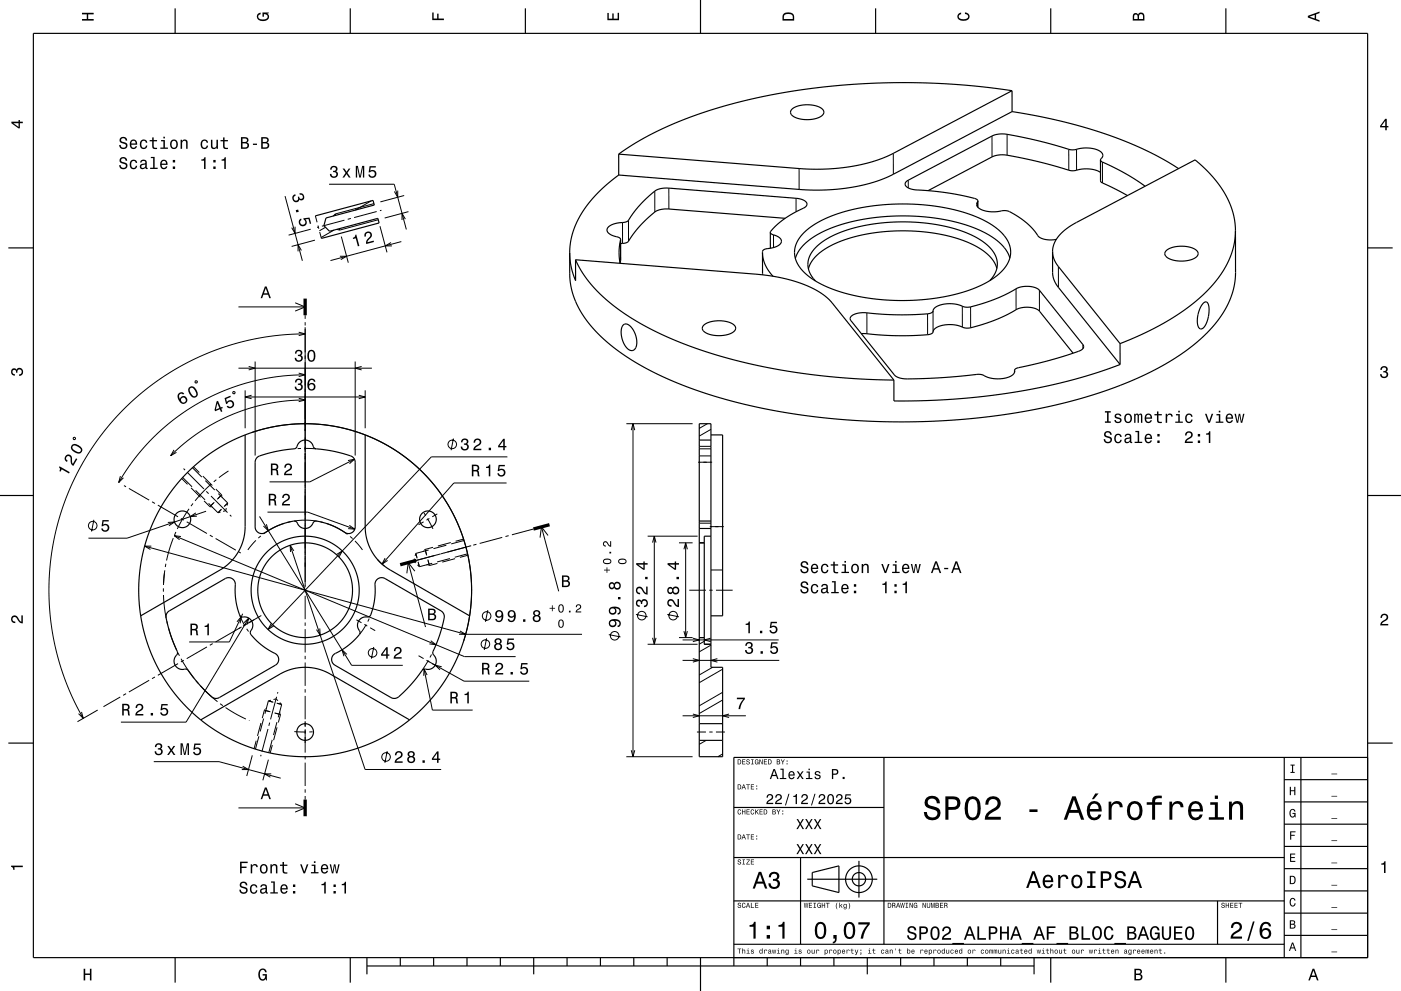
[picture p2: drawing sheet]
<svg xmlns="http://www.w3.org/2000/svg" width="420mm" height="297mm" viewBox="0 0 420 297" stroke-linecap="round" stroke-linejoin="round" font-family="sans-serif">
<g fill="none" stroke="#000" stroke-width=".3">
<path d="M85.5 58.8l5.1 19.4M98.6 55.2h19.6l3.6 13.6M119.2 57.1v2l-1-1.7M121.2 58.6l-7.2 1.9M196.3 57.3v6.2M200.5 56.4v6.2M238.6 59.4l.1 4.1M239.6 50.5v6.3M267.8 46v6.2M272.3 54v2.3M297.4 40.8v6.2M301.9 40.3v6.2"/>
<path d="M320.4 44.8v6.2M322.7 44.8v6.2M330.5 48.6v6.2M88.5 68v2l-1-1.8M90.4 75.1l-1-1.8v2M93.1 68.7l-6.6 1.8M94.4 72l-7 1.9M94.5 64.7l.6 1.9M95.3 67.6l.3 1M95.5 68.1l-.4 .1M95.8 69.5l.6 2M97.6 68.1l-1.9 1.1"/>
<path d="M100.1 69l-3.8 2.2M101.9 76.8h2l-1.7 1M102.3 70.9l2.1 7.8M103.3 66l-6.8 1.8M105.2 65.5l-1 .2M111.3 60.2l-4.8 2.8M112.1 61l-11.6 3.1-.6 .6M112.9 63.4l-6.7 1.8M113.4 65.9l-11.6 3.1-.8-.3M113.9 67.8l2.1 7.8M114.4 63l-.5 .1M117.2 72.7l-1.7 1h2"/>
<path d="M120.3 72.4l-21.2 5.7M121.5 65.7l-1-1.8v2M122.5 63.4l-7.2 1.9M186 71.9v6.2M186.6 66.7v6.3M188.4 66v6.3M231.9 70.4v3.8M293.1 60.5v1.5M317.3 79.9v6.2M71.5 92h20M88.5 90.7l3 1.3-3 1.2M89.5 99.6l2 .5-2 .5"/>
<path d="M91.5 94.5v1.1M91.5 96.6v1M91.5 98.1v77.9M259.9 93.8v6.2M278.1 94v6.3M279.7 93.2v6.3M288.5 91.8v6.2M291 92v6.2M304.6 86.6v6.2M311.6 87v6.2M58.5 114.2h.6v.5h-.5zM69.9 117.4h.5v.6l-.6-.1z"/>
<path d="M71.5 110.3h40M73.5 117v11.3M73.5 119h36M74.5 109.8l2 .5-2 .6M75.4 118.5l-1.9 .5 1.9 .5M76.5 108.3v28.2M89.5 111.8l2 .5-2 .6M89.5 119.4l2 .5-2 .5M91.5 112.3l-8.7 .6-8.1 1.7-8.3 2.8-7.6 3.8-6.8 4.6-6.4 5.7-5.4 6.2-4.6 6.9M91.5 100.1l-5.3 .1-4.9 .6-4.7 .7-4.9 1.2-5 1.5-4.5 1.7-4.7 2.1-4.5 2.4-4.4 2.8-4.3 3-4.2 3.6-3.2 3.1-3.1 3.3-3.3 4-3.1 4.3-2.5 4-2.3 4.4-2.1 4.6-1.7 4.7-1.5 4.8-1.1 4.8-.9 5.2-.5 5-.1 5.5 .2 5 .5 4.9 .8 4.7 1.2 5.1 1.6 5 1.7 4.5 2.1 4.5 2.2 4.1M91.5 119.9l-5.5 .2-5.5 .8-5.3 1.3-5.4 2-5.2 2.4-4.9 3-4.4 3.3-4.1 3.7M106.5 108.3v28.2"/>
<path d="M107.6 118.5l1.9 .5-1.9 .5M108.4 109.8l-1.9 .5 1.9 .6M109.5 117v11.3M304.2 111.1v.4M324.6 103.3v1.2M22 131.1l.6 .1-.1 .5h-.5zM52.2 134.8l-1 1.8 1.7-1M58 139.9l1.8 1.7M75.4 129.7l6.4-1.8 6.9-.8 7 .1 6.7 1 6.7 2 5.9 2.7 5.7 3.6 5.6 4.6 4.6 5.2 3.8 5.6 3.1 6.3 2 6.2 1.2 6.6 .4 6.8-.7 7.2-1.7 7M90.2 134.4h-1M91.2 134.4l3.5 .1M104.3 138l2-.4-1.5 1.4"/>
<path d="M106.3 137.6l-13.4 6.8h-12.1M135.9 131.4l-.7 3.5M152.1 136.9h-22.8l-49 51.8M187.8 127h19.8M189.2 128.9l.6-1.9 .5 1.9M189.8 127v99.8M209.3 138.5h4.2M209.6 133.8h3.5M209.6 134.5h3.5M209.6 136.6h3.5M212.1 127l-2.5 1.4M213.1 128.7l-3.5 2"/>
<path d="M28.1 155.8l-.7 3.5M36.1 142.7l-.5 1.9 1.4-1.4M37.2 145.5l.6 .4M38.7 146.4l6 3.5M45.6 150.4l.9 .5M47.3 151.4l6.1 3.5M50.3 156.6l2-.2-1.7 1.2M52.7 159.4l-.4 1M54.2 155.4l.9 .5M54.5 143.4l1.7 1.8M54.8 143.1l2.8 2.8M55 140.4l.5 .5"/>
<path d="M56 156.4l6 3.5M56.2 141.6l4.9 4.9M56.7 152.5l-3.6 6M57.3 146.2l2.8 2.8M57.7 140.2l2.8 2.8M57.9 150.9l-.6 .8M58.6 147l2.9 2.8M58.7 153.7l-1.7 1.1 2-.1M60.8 142.7l2.8 2.8M61.2 150.1l1.7 1.8M61.6 144l2.8 2.9M61.8 153.2l-23.7 8.1h-11.6"/>
<path d="M61.8 147.2l.8 .8M62.5 150.9l2.8 2.8M62.9 151.9h.3M63.3 148.7l4.9 4.9M63.3 145.1l-4.8 5M63.5 152l.3 .1M64.2 150.5l-1.3 1.4M64.7 146.6l1.7 1.7M64.9 143.8l-.8 .6M65.5 147.9l2.8 2.8M66.1 153.5l-.8 .2M66.4 152.6l-1.1 1.1"/>
<path d="M66.4 148.3l-1.3 1.3M66.4 148.3l.1 .3M66.6 148.9l.1 .3M67.9 152.3l-.3 .8-.7 .2M68.3 150.7l-1.1 1.1M68.3 150.7l-.2 .8M68.5 141.1l-2.9 2M68.9 154.3l.5 .5M77.8 154.8l27.6 44.6h15.4M79.9 157.1l.5 1.9-1.4-1.3M80.2 153.5h12.1l14.1 5.1M85.2 156.8l-3.2 1.4-3 1.8"/>
<path d="M87.1 156.3l-.9 .3M88.1 156.2l3.5-.3 3.5 .3M96.1 156.4l.9 .2M98 156.9l3 1.3 3.2 1.9M104.7 157.4l1.7 1.2-2-.2M127 156.4l-1.5 .9M127.1 153.7l.5 .9M128.2 155.4l1.6 3.1M128.7 155.4l-.8 .5M131.1 154l-1.5 .9M151.9 144.8h-15.8l-21.6 24.3M159.9 158.6l-6.4 1.7"/>
<path d="M162.3 157.9l5.2 19.3M209.6 156.8h3.5M209.7 158.4h-.1M212.8 157.8h4.2M43.4 163.7l96.2 26.4h34.9M45.4 163.7h-2l1.7 1M49 176.3v1M49 178.3l.8 7M49.3 171.8l-.3 3.5M49.4 170.9l-.4 4M49.7 169l-.1 .9M52 161.3l-2.1 6.7"/>
<path d="M52.2 160.5l87 36.3h15.4M54.2 160.8l-2-.3 1.6 1.3M62.9 160.4l.9 .5M64.6 161.4l6.1 3.5M71.6 165.4l.6 .3M76.7 162l-2.4 2.8M78.2 160.6l-.8 .7M87 163.4l22.4 67.2h22.9M88.1 165.1l-1.1-1.7 .1 2M91.5 176.6v1M91.5 178.6v7M100.9 166.2l1.7-1.1-.9 1.8"/>
<path d="M104.9 160.8l.8 .6M106.4 162.1l2.3 2.7M113.1 167.6l2.1 2M115.4 167.3l-.9 1.8 1.7-1.1M122.4 168.6l5.2 19.3M122.5 168.6l-.5 .1M124.2 167.4l-.2 .8 .6 .5M124.4 171.2l-2-2.6-.4 3.2M124.7 165.9l.4 1.5M124.7 165.9l-.2 .7M125.2 169.3l.5 .5M125.3 168.4l.4 1.4"/>
<path d="M127 165.1l-.2 .2M127.4 164.7l-.2 .2M127.4 164.7l.4 1.5M127.5 165l.4 1.5M127.9 169.3h.3M128.3 167.7l.4 1.8M128.5 169.4l.2 .1M128.5 164.8l-3.8 1.1M129.6 168.8l-3.9 1M129.8 164l-2.4 .7M131.1 168.9l-2.4 .6M131.2 166.2l-7.8 2.1"/>
<path d="M132.1 166l-.9 .3M133.8 163.4l-3.9 1M134.9 167.4l-3.9 1M135.1 162.6l-3.8 1M136.4 167.4l-3.8 1.1M139 161.6l-2.4 .6M139.1 162l-3.8 1M140.2 166l-3.9 1M140.3 166.4l-2.4 .6M140.9 163.6l-8.7 2.4M141.3 163.6l-.5 .1M142.8 163.1l-.9 .3"/>
<path d="M150.6 161.1l-6.8 1.8M152.5 160.5l-1 .3M164.3 160.5l-2-2.6-.4 3.2M194.1 160.7h15M195.6 162.6l.5-1.9 .6 1.9M196.1 160.7v32.4M203.6 162.7h4M205 164.6l.6-1.9 .5 1.9M205.6 162.7v28.4M206.6 176.9h5M212.6 176.9h1M213.1 170.8h3.5"/>
<path d="M214.6 176.9h5M50 186.2l.3 1M50.5 188.2l2.4 6.5M53.3 195.6l.5 .9M53.4 198.9l-6.1 3.5M54.3 197.4l3.8 5.8M55.1 197.9l-.9 .5M62 193.9l-6 3.5M63.8 192.9l-.9 .5M71 186.4l1.3-1.6-.3 2M71.9 184.5l1.5 3.1M72.4 187.9l-7.8 4.5"/>
<path d="M72.8 183.9l-4 8.5h-12.1M73.1 186.6l1.5-1.4-.6 2M73.7 187.1l-.8 .5M74 188.5l.5 .8M74.6 185.2l-18.8 31.2h-19.6M76.1 185.8l-1.5 .8M78.3 184.5l-5 2.9M81.3 186.9l-1 1.8 1.7-1.1M91.5 186.6v1M91.5 188.6v7M91.5 196.6v1M91.5 198.6v7"/>
<path d="M95.9 188.4l.1 2-1.1-1.7M104 196.1l-1.5-1.4 .6 2M106.9 185.8l1.5 .8M109.2 187.1l.9 .5M109.8 187.2l-2 2.9M110.7 185.4l-.4 .9M111 188.1l1.5 .9M112 193.9l-.7 3.5M125.5 196.5l1.5 .9M127.9 197.9l.8 .5M128.3 198.1l10.8 6h19.6M128.4 197.9l-1.8 3"/>
<path d="M129.1 192l1.6 1.2-2-.2M129.4 196.2l-.5 .8M129.6 198.9l1.5 .9M132.4 199.8l-1.9-.5 1.4 1.4M137.9 189.1l1.7 1h-2M145.9 191.3l-.7 3.5M146.2 182.9l-.7 3.5M182.5 190.2l3.5 .7M190.6 184.2l3.5 .7M194.1 193.1h15M195.6 191.2l.5 1.9 .6-1.9M200 184.2l3.6 .7"/>
<path d="M203.6 191.1h4M204.6 197.9h29M204.6 191.8h28.8M205 189.2l.6 1.9 .5-1.9M207.7 197.4l1.9 .5-1.9 .5M207.7 191.3l1.9 .5-1.9 .5M211.1 192.2l-1.5 .9M213.1 191.3l-2 .5 2 .5M213.1 193.3l-3.5 2.1M213.6 200l-4 2.3M215.1 197.4l-2 .5 2 .5M24.4 213.4l.6 1.9-1.5-1.4"/>
<path d="M29.3 212.8l-6.1 3.5M36.1 208.9l-5.1 2.9M37.8 207.9l-.9 .5M44.7 203.9l-6 3.5M46.5 202.9l-.9 .5M58.8 204l.6 .8M60.1 205.5l5.1 4.8M66 210.9l.8 .6M67.6 212.1l6.1 3.4M74.6 215.9l.2 .1M78.2 216.7l-1 3.8M79 215.4l-1 3.8"/>
<path d="M79.3 212.8l-.7 2.4M79.3 212.8l1.5 .5M79.5 212.6l-.2 .2M79.6 212.9l1.5 .4M79.9 212.2l-.2 .2M80.3 218.5l-1.8 6.7M80.5 210.1l1.4 .4M80.5 210.1l-1.1 3.8M80.9 216.6l-.3 .9M81.2 209.9l-.7 .2M82 209.6l.8-.2 .5 .6M82.3 213.7l1.5 .4"/>
<path d="M82.6 213.7l1.5 .4M82.9 208.8l-1.8 6.8M83 210.7l1.4 .4M83 216.4l-1 3.9M83.1 218l-1.1 3.8M83.3 207.4l-.1 .5M83.9 213.3v.3M83.9 210.6l.5 .5M84 213.9l.1 .2M84.1 214.1l-.7 2.4M84.4 211.1l-1 3.9M88.2 219.3l3.5 .1"/>
<path d="M91.5 206.6v1M91.5 208.6v7M91.5 216.1v1.8M91.5 218.6v7M93.7 219.3l-1 .1M127.1 200.5l2.5 12.3h12.1M128 202.3l-.9-1.8-.1 2M204.6 214.5h19M207.7 214l1.9 .5-1.9 .5M208.9 219.4h2.7M212.6 219.4h1M214.6 219.4h2.7"/>
<path d="M216.6 209.8l-7 4M216.6 200.6l-7 4M216.6 216.7l-.2 .2M216.6 207.5l-7 4M218.6 214l-2 .5 2 .5M46.1 228.3h19.5l18.6 4.9M72.8 229.6l1.7 1h-2M75.6 226.4l-1.6 6.2M76.8 222l-.6 2.4M77.6 220.7l-1 3.8M78.3 226.2l-.2 .5M80.5 227.7l-1.7 6.2"/>
<path d="M81.3 231.9h-2l1.8 1M81.6 221.7l-1 3.9M81.6 223.3l-.6 2.4M91.5 226.6v1M91.5 228.6v7M91.5 236.6v1M91.5 238.6v1M116.1 225.1l-.7 3.5M187.8 226.8h19.8M189.2 224.9l.6 1.9 .5-1.9M211.7 221.9l-2.1 1.2M216.6 226l-1.4 .8"/>
<path d="M71.5 242.1h20M88.5 240.9l3 1.2-3 1.3"/>
<circle cx="135.6" cy="133.2" r="1.28"/>
<circle cx="27.8" cy="157.5" r="1.28"/>
<circle cx="111.7" cy="195.6" r="1.28"/>
<circle cx="145.5" cy="193" r="1.28"/>
<circle cx="145.9" cy="184.6" r="1.28"/>
<circle cx="184.3" cy="190.5" r="1.28"/>
<circle cx="192.4" cy="184.5" r="1.28"/>
<circle cx="201.8" cy="184.5" r="1.28"/>
<circle cx="115.7" cy="226.9" r="1.28"/>
</g>
<g fill="none" stroke="#000" stroke-width=".35">
<path d="M10 10h400v277h-400zM52.5 2.5v7.5M105 2.5v7.5M157.5 2.5v7.5M210 0v10M262.5 2.5v7.5M315 2.5v7.5M367.5 2.5v7.5M237.4 32.8a8.3 8.3 0 0 1 9.3 .1 1.53 1.53 0 0 1-1.2 2.3l-2.2 .6-2.9-.1a3.4 3.4 0 0 1-3.4-2.1zM303.4 27.2l-36.9 19.4-5.2 1.9-6.5 1.5-6.5 .6h-6.8l-56-4.4M303.4 27.2l-8.1-1.1-7.6-.7-8.7-.5-8.7-.1-8.3 .1-8.9 .6-8.3 .8-7.6 1.1-7.4 1.3-8.3 1.9-7.2 2-7 2.4-6.2 2.4-5.5 2.6-5.6 3.2-4.5 3M303.4 27.2v6.2"/>
<path d="M303.4 33.4l-37 19.5-5.3 1.9-6.3 1.4-6.8 .7h-6.5l-56-4.4M303.4 33.4l13.8 2.7 7.2 1.9 7.1 2.2 6.1 2.3 5.7 2.5 5.4 2.7 4.6 2.8M185.5 46.2v6.3M185.5 52.5l-3.6 2.8-2.8 2.6-2.5 2.9-2 2.8-1.7 3-1.2 3.1-.7 3-.2 3.1M329.9 47.9v6.3a3.6 3.6 0 0 0 2.2 1.4l5.9 3M329.9 47.9a1.54 1.54 0 0 0 .7-1.7 1.54 1.54 0 0 0-1.3-1.2l-2.6-.6-2.7 .1a7.5 7.5 0 0 1-6.1-.5l-8.4-2.2-8.3-1.6a7.4 7.4 0 0 0-3.8 .6l-25.1 13.2a1.25 1.25 0 0 0-1 1.4 1.25 1.25 0 0 0 1.3 1.1l1.7 .4 9.3 .8 6.9 1.3a3.6 3.6 0 0 1 2.7 1.2M329.9 47.9a3.3 3.3 0 0 0 2.2 1.4l6.3 3.3 4.9 3.2M329.9 51.7l-1.1-.6-1.5-.4h-3.2a7.6 7.6 0 0 1-6.1-.4l-7.8-2.1-8.8-1.8a7.5 7.5 0 0 0-4 .6l-19.2 10.1M2.5 74.3h7.5M94.5 64.7l17.3-4.6 .4 1.3-14.5 3.9-.6 2.3 1.7 1.7 14.5-3.9 .4 1.4-17.3 4.7M100.5 64.1l.1 .5M101.7 68.5l.1 .5"/>
<path d="M170.8 75.8l.4 4.2 1.4 4.1-.1-6.2M172.5 77.9l56 4.4 6.3 1.1 5.6 1.6 4.8 2.3 1.8 1.2 1.8 1.6 19.2 23.8M172.5 77.9l1.9 3.5 2.6 3.5 3.1 3.4 3.9 3.4 4.9 3.4 5 2.9 5.7 2.8 6 2.5 6.5 2.3 6.9 2 7.4 1.8 8.1 1.6 8.5 1.2 7.7 .9 9.2 .6 8.1 .2M186 71.8l.1 6.2-.2 .9-.3-3.4zM228.6 75.7v6.7M228.6 75.7l.2 1.7 .6 1.8 1 1.9 1.3 1.7M230.9 69.6l1.2-1.5 2.4-2 5.2-3.2a2.85 2.85 0 0 0 2.2-1.7 3.1 3.1 0 0 0-3.3-1.8l-38.1-3a8.4 8.4 0 0 0-7 3.4l-2.5 2.6-2 2.7a2.54 2.54 0 0 1-3.1 1.6l-.7 .1a3.3 3.3 0 0 0-3.2 2.1 3.6 3.6 0 0 0 3.3 2.2l.7 .7M230.9 69.6l.3 .5 .7 .3a2.23 2.23 0 0 1 2.3 2.3 5.6 5.6 0 0 1-4.7 1.9l-.8 .4-.1 .7M230.9 69.6v4.8M235.4 65.4l-34.9-2.8a8.4 8.4 0 0 0-7 3.4l-2.6 2.8-1.9 2.6a2.46 2.46 0 0 1-3 1.6M241 69.7l2.7-2.1 3.6-2 4.1-1.6 5-1.4 5.3-.9 5.2-.5 5.2-.1 5.9 .4 5.5 .8 4.8 1.2 4.4 1.5 3.9 2 2.9 2 2.2 2.5 1 2.3 .3 2.4-.4 1.6-.7 1.5-1.1 1.5-1.5 1.4-3.8 2.6-5.2 2.3-6 1.6-7.1 1.1-7.2 .3-7.2-.4-6.6-1.1-6.1-1.7-4.9-2.2-3.7-2.7-1.4-1.4-1-1.6-.7-1.6-.2-1.5 .1-1.7 .6-1.5 .9-1.5zM293.2 60.2a1.61 1.61 0 0 0 1.1 2.7l2.1 .5h2.5a7.1 7.1 0 0 1 6.8 1.8l2.9 2.4 2 2.3a4.1 4.1 0 0 0 4.4 2l1.7-.2"/>
<path d="M293.2 60.2v1.9M302.7 77.3l-1.3-2.6-2.2-2.4-3.2-2.1-3.9-1.9-4.6-1.5-5.4-1.2-5.8-.7-5.9-.2-6 .3-5.5 .7-5.2 1.1-4.8 1.6-3.9 1.9-3.1 2.2-2.3 2.6-1.2 2.4M315.5 75.4l.4 2.1 1.2 2.2 18.7 23.3M315.5 75.4l.1 6.9 .9 2.7 19.3 24.2M349.7 75.1l1.2-.7 1.4-.5 1.7-.1 2 .1a3.1 3.1 0 0 1 3.2 2.2 4.4 4.4 0 0 1-4.4 2.1l-2.5-.1a3.1 3.1 0 0 1-3.1-2.2zM370.4 69.1l-.1 14.6-.8 3.9-1.5 3.7-2.6 4.3-3.7 4.3-4.8 4.2-5.6 3.8-6.4 3.6-7.6 3.4-8.8 3.2-9.3 2.6-9.4 2.1-10.1 1.7-11.2 1.2-10.6 .6-11.5 .1-11-.4-10.9-1.1-10.3-1.5-10-2-9.4-2.5-9-3-7.7-3.3-7-3.6-6.3-4.2-4.8-4-4.1-4.7-2.7-4.4-1.8-4.8-.6-3.8v-7.3M370.4 69.1l-.2-2.9-.7-2.7-.9-2.7-1.4-2.7-1.6-2.6-2.3-2.8-5-4.8-37.3 19.8-2.3 1.7-1.7 1.9-1.1 2-.4 2.1M370.4 69.1l-.6 4.7-1.7 4.8-3 4.8-3.8 4.4-5 4.2-6 4-6.9 3.7-7.6 3.3M410 74.3h7.5M186.8 97.5a1.79 1.79 0 0 1 2.7 .9 5.4 5.4 0 0 1 .6 6.4 2.35 2.35 0 0 1-3-1.8 5.6 5.6 0 0 1-.3-5.5zM211 97.4l1-.6 1.7-.5 1.7-.2 1.9 .2a3.1 3.1 0 0 1 3.2 2.2 4.4 4.4 0 0 1-4.3 2.1l-2.5-.2a3.1 3.1 0 0 1-3.2-2.1zM255.2 94.8a8 8 0 0 1 6.4-.9l7.2 .4 7.7-.1a3.5 3.5 0 0 0 3.2-1 4.2 4.2 0 0 1 4.3-2.2l3.4 .3a6.5 6.5 0 0 0 5.9 0l6.3-2.2 5.1-2.6a6.9 6.9 0 0 1 6.9 .5l13.1 16.3a1.38 1.38 0 0 1-1.3 2l-7.9 2.5-8.6 2.1a3.4 3.4 0 0 0-2.8 1.1 2.4 2.4 0 0 1-2.4 2.2l-2.9 .3-2.8-.4a6.1 6.1 0 0 0-5.2-.7l-9.6 .9-9.2 .3a5.2 5.2 0 0 1-3.9-1.2l-13-16.3-.2-.6z"/>
<path d="M258.2 100l9.6 .6 8.5-.2a4.5 4.5 0 0 0 3.4-.8 3.3 3.3 0 0 1 3.3-2.2l2.3-.1 2.1 .3a6.4 6.4 0 0 0 5.9 0l6-2.1 5.1-2.6a6.9 6.9 0 0 1 7.2 .3l10.1 12.7M296.7 84.1l1.3-1.6 .7-1.5 .3-1.6-.1-1.5-.6-1.5-1-1.5-2.8-2.6-4.5-2.4-5.7-1.8-6.7-1.2-6.9-.4-6.7 .4-6.8 1.1-5.7 1.8-4.5 2.4-1.9 1.4-1.4 1.5-.8 1.4-.6 1.5-.1 1.6 .3 1.5 .8 1.6 1.2 1.5M298.8 80.5l-1-2.3-1.9-2.1-2.6-1.9-3.5-1.7-4.2-1.4-4.4-1-5.6-.7-5.2-.2-5.4 .2-4.8 .7-4.5 1-4.4 1.5-3.5 1.7-2.6 1.9-1.9 2.2-.9 2.2M360.7 90.9a.91 .91 0 0 1 1.1-.3 .91 .91 0 0 1 .6 1v.5a7.5 7.5 0 0 1-2.1 6.4 1.15 1.15 0 0 1-1.3-1.4 8.6 8.6 0 0 1 1.7-6.2zM304.1 111v.5M335.8 103v6.2M335.8 109.2l-11.6 3.9-12.2 3-12.4 2.1-14.4 1.5-8.2 .4-9 .1v-6.3M73.5 130.3l4.3-1.4 4.2-1 4.4-.7 4.7-.2 4.8 .2 4.5 .6 4.8 1.1 4.3 1.4M73.5 130.3v28.5l-.7 3.4-1.4 3.2-1.9 2.6-2.9 2.4-24.4 14.2M73.5 130.3l-4.1 1.9-3.5 1.9-3.6 2.3-3.3 2.6-3.1 2.9-2.9 3.2-2.5 3.4-2.3 3.6-2 3.7-1.5 3.7-1.4 4.3-1 4.4-.5 4-.2 4 .1 4.2 .5 4.2M77 137.2l.8-.6 3.2-.9 6.2-1.1a1.78 1.78 0 0 0 2.2-1.6 2.62 2.62 0 0 1 2.8-1 2.62 2.62 0 0 1 1.9 2.2l.7 .3 4 .5 3.7 .8a8.6 8.6 0 0 1 3.6 1.6l.4 1.1v19.4a2.11 2.11 0 0 1-1.5 1.9 2.11 2.11 0 0 1-2.3-.7l-3.3-1.7-3.6-1.1a1.57 1.57 0 0 0-2.4 1.1 2.65 2.65 0 0 1-4.5-1l-.7-.2-2.3 .5-4.4 1.7a6.2 6.2 0 0 1-3.4 1.5 1.99 1.99 0 0 1-1.6-2v-19.4zM109.5 130.3v28.3l.6 3.4 1.3 3.2 2.1 2.9 2.7 2.2 24.6 14.3"/>
<path d="M109.5 130.3l3.8 1.7 4 2.2 3.5 2.3 3.1 2.5 3 2.7 3 3.3 2.7 3.6 2 3.2 2 3.8 1.6 3.6 1.2 3.8 1 4.2 .7 4.2 .3 4.4-.1 4.5-.5 4.3M209.6 127h3.5v73h3.5v26.8h-7zM209.6 131.9h3.5M213.1 130.3h3.5v54.3h-3.5M0 148.5h10M209.6 158.4h3.5M209.6 156.2h3.5M410 148.5h10M112.9 173.8a2 2 0 0 1 2.5-.4l16.8 9.7a2.63 2.63 0 0 1 .7 3.4l-1.1 3.8-1.5 4a1.78 1.78 0 0 0 .2 2.7 2.62 2.62 0 0 1-.5 2.9 2.62 2.62 0 0 1-2.9 .6l-.6 .4-2.3 3.1-2.7 2.9a8.6 8.6 0 0 1-3.1 2.4l-1.2-.2-16.8-9.7a2.11 2.11 0 0 1-.9-2.3 2.11 2.11 0 0 1 1.7-1.6l3.2-2 2.7-2.6a1.57 1.57 0 0 0 .2-2.6 2.64 2.64 0 0 1 3.2-3.4l.6-.5 .7-2.3 .7-4.7a6.2 6.2 0 0 1 .4-3.6zM209.6 162.7h1.5M213.1 160.7h-2v32.4h2M42.2 184.6l.9 4.6 1.3 4.3 1.7 4.2 2.2 4.2 2.7 4.2 2.8 3.5 2.8 2.9 3.6 3.2"/>
<path d="M50.4 183.4l17.1-10a2.11 2.11 0 0 1 2.4 .3 2.11 2.11 0 0 1 .6 2.3l.2 3.8 .8 3.6a1.57 1.57 0 0 0 2.2 1.5 2.64 2.64 0 0 1 1.3 4.5l.2 .7 1.4 1.6 3.9 3.1a6.1 6.1 0 0 1 2.9 2.2 1.99 1.99 0 0 1-.9 2.4l-16.7 9.7a2.63 2.63 0 0 1-3.3-1.2l-3.2-3.2-2.3-2.9a1.78 1.78 0 0 0-2.5-1.2 2.62 2.62 0 0 1-2.3-1.9 2.62 2.62 0 0 1 1-2.8l-.1-.7-1.5-3.8-1.2-3.8a6.3 6.3 0 0 1-.3-3.8zM140.8 184.6l-.9 4.2-1.2 4.3-1.9 4.7-2.1 4-2.4 3.8-2.9 3.7-3.1 3.3-3.5 3.1M209.6 191.1h1.5M60.2 215.7l24.6-14.2 3.6-1.2 3.2-.3 3.5 .4 3.2 1.2 24.5 14.1M60.2 215.7l3.4 2.6 3.6 2.2 3.6 1.8 4.2 1.7 4 1.2 4.2 .9 4.4 .5 3.8 .2 4.5-.2 4.4-.6 4.2-.9 3.8-1.2 3.7-1.5 3.6-1.8 3.8-2.4 3.4-2.5M209.6 216.9h7M2.5 222.7h7.5M209.6 221.9h7M265 227v56M385 233.7h25M385 227v60M390 227v60"/>
<path d="M410 222.7h7.5M410 227h-190v62.5M220 257h165M220 242h45M240 257v26M257.5 258v11M385 253.7h25M385 247h25M385 240.3h25M220 270h165M242 263.5h21M243.5 261.5l8-2v8l-8-2z"/>
<path d="M365 270v13M385 273.7h25M385 267h25M385 260.3h25M52.5 287v7.5M105 287v7.5M110 289.5h200M110 287v5M120 287v2.5M130 287v2.5M140 287v2.5M150 287v2.5"/>
<path d="M160 287v5M170 287v2.5M180 287v2.5M190 287v2.5M200 287v2.5M210 287v10M220 283h165M230 287v2.5M240 287v2.5M250 287v2.5M260 287v5M270 287v2.5"/>
<path d="M280 287v2.5M290 287v2.5M300 287v2.5M310 287v5M315 287v7.5M367.5 287v7.5M385 280.3h25"/>
<circle cx="54.7" cy="155.6" r="2.5"/>
<circle cx="128.3" cy="155.6" r="2.5"/>
<circle cx="91.5" cy="176.9" r="16.2"/>
<circle cx="91.5" cy="176.9" r="14.2"/>
<circle cx="91.5" cy="219.4" r="2.5"/>
<circle cx="257.5" cy="263.5" r="2"/>
<circle cx="257.5" cy="263.5" r="4"/>
</g>
<path d="M91.5 89.5v5M164.7 157.3l-4.8 1.3M124.8 168l-4.8 1.3M91.5 239.6v5" fill="none" stroke="#000" stroke-width="1" stroke-linecap="butt"/>
<g fill="#000">
<path d="M24.6 3.8h3.5v.5h-1.7v1.4h1.7v.5h-3.5v-.5h1.4v-1.4h-1.4z" fill-rule="evenodd"/>
<path d="M77.3 4.2l.8-.4v.5l-.3 .1a.68 .68 0 0 0-.4 .6 .68 .68 0 0 0 .4 .6 1.68 1.68 0 0 0 2.4-.6 .93 .93 0 0 0-1.1-.8v.8h-.4v-1.3h1.9v.3l-.5 .1 .4 .4a1.19 1.19 0 0 1-.9 1.7 1.9 1.9 0 0 1-2.6-1.3z" fill-rule="evenodd"/>
<path d="M129.6 3.8h.4v1.8h1.1v-1.5h.4v1.5h1.6v.4h-3.5z" fill-rule="evenodd"/>
<path d="M182.1 3.9h.4v1.7h1.1v-1.6h.4v1.6h1.2v-1.8h.4v2.3h-3.5z" fill-rule="evenodd"/>
<path d="M235 4a2.21 2.21 0 0 0-.4 2.2h3.5v-1.2a1.92 1.92 0 0 0-3.1-1zM235.3 4.4l.4-.2a1.44 1.44 0 0 1 2 .8v.7h-2.7l.1-1z" fill-rule="evenodd"/>
<path d="M287.3 4.2l.8-.4v.4l-.3 .1a.66 .66 0 0 0-.4 .6 .66 .66 0 0 0 .4 .6 1.69 1.69 0 0 0 2.5-.5 .9 .9 0 0 0-1-.8v-.5a1.24 1.24 0 0 1 1.4 1.1 1.24 1.24 0 0 1-1.1 1.4 1.93 1.93 0 0 1-2.6-1.2z" fill-rule="evenodd"/>
<path d="M339.8 4.2l-.2 2h3.5v-1.4a.98 .98 0 0 0-.7-1 .98 .98 0 0 0-1.2 .6 .84 .84 0 0 0-1.4-.2zM340.1 4.5l.4-.1 .4 .1 .1 1.2h-1zM341.6 4.4l.4-.2a.58 .58 0 0 1 .7 .7v.8h-1.2z" fill-rule="evenodd"/>
<path d="M392.1 4.7v.6l3.5 1.2v-.4l-1-.4v-1.4l1-.4v-.4zM392.6 5l1.5-.5v1z" fill-rule="evenodd"/>
<path d="M3.4 36.5v.4l2.1 1.6h.5v-1.6h.8v-.4h-.8v-.5h-.4v.5zM4 36.9h1.6v1.1z" fill-rule="evenodd"/>
<path d="M415.3 35.6l-1.6 2.1v.5h1.6v.8h.4v-.8h.5v-.4h-.5v-2.2zM415.3 36.2v1.6h-1.1z" fill-rule="evenodd"/>
<path d="M36.1 41.3a1.09 1.09 0 0 0-.1 1.3 1.09 1.09 0 0 0 1.2 .5 .64 .64 0 0 1 .5 .9 .64 .64 0 0 1-1 .2l-.5-.8h-.5a1.21 1.21 0 0 0 1.5 1.3 1.21 1.21 0 0 0 .7-1.8l-1.2-.4a.62 .62 0 0 1-.1-1.1 .62 .62 0 0 1 1 .4l.1 .3h.4a1.19 1.19 0 0 0-.7-1 1.19 1.19 0 0 0-1.3 .2zM39.2 42.2a1.45 1.45 0 0 0-.3 1.6 1.45 1.45 0 0 0 1.5 .8l.7-.8h-.5l-.6 .5a.76 .76 0 0 1-.7-.9h1.8a1.16 1.16 0 0 0-.5-1.4 1.16 1.16 0 0 0-1.4 .2zM39.5 42.4l.2-.2a.67 .67 0 0 1 .7 .1 .67 .67 0 0 1 .3 .7h-1.4zM42.2 42.2a1.45 1.45 0 0 0-.2 1.7 1.45 1.45 0 0 0 1.5 .7l.6-.5 .1-.5h-.5l-.4 .7a1.02 1.02 0 0 1-.9-1.1 1.02 1.02 0 0 1 .9-1l.4 .6h.5a1.09 1.09 0 0 0-.8-1 1.09 1.09 0 0 0-1.2 .4zM45.6 41.2v.8h-.7v.4h.7l.1 1.8a1.04 1.04 0 0 0 1.4 .5v-.4a.68 .68 0 0 1-1-.4v-1.5h1v-.4h-1v-.8zM48.3 42v.4h.7v1.8h-.9v.4h2.2v-.4h-.9v-2.2zM49 41v.5h.4v-.5zM51.3 42.2a1.45 1.45 0 0 0-.2 1.7 1.45 1.45 0 0 0 1.5 .7 1.45 1.45 0 0 0 .7-1.8 1.45 1.45 0 0 0-1.6-.9zM51.6 42.5a.67 .67 0 0 1 .7-.3 .67 .67 0 0 1 .5 .6 .93 .93 0 0 1 0 1.1 .93 .93 0 0 1-1 .3 1.36 1.36 0 0 1-.2-1.7zM54.1 41.9v2.7h.5v-1.6a.63 .63 0 0 1 .4-.7 .63 .63 0 0 1 .8 .3v2h.4v-1.8a.89 .89 0 0 0-.6-1 .89 .89 0 0 0-1 .5v-.4zM60.4 42.2a1.45 1.45 0 0 0-.2 1.7 1.45 1.45 0 0 0 1.5 .7l.6-.5 .1-.5h-.4l-.5 .7a1.02 1.02 0 0 1-.9-1.1 1.02 1.02 0 0 1 1-1l.3 .6h.5a1.09 1.09 0 0 0-.8-1 1.09 1.09 0 0 0-1.2 .4zM63.2 41.9v1.8a.89 .89 0 0 0 .7 1 .89 .89 0 0 0 1-.5v.4h.4v-2.7h-.4v1.5a.65 .65 0 0 1-.4 .8 .65 .65 0 0 1-.8-.3v-2zM66.9 41.2v.8h-.8v.4h.8v1.8a1.04 1.04 0 0 0 1.4 .5v-.4a.68 .68 0 0 1-1-.4v-1.5h1v-.4h-1v-.8zM72.2 41.1v3.5h1.4a.98 .98 0 0 0 1-.7 .98 .98 0 0 0-.6-1.2 .86 .86 0 0 0 .5-1 .86 .86 0 0 0-1-.6zM72.7 41.5h.7a.53 .53 0 0 1 .6 .6 .53 .53 0 0 1-.6 .4h-.7zM72.7 43h.8a.61 .61 0 0 1 .7 .5 .61 .61 0 0 1-.7 .7h-.8zM75.8 43v.4h1.2v-.4zM78.3 41.1v3.5h1.3a.98 .98 0 0 0 1.1-.7 .98 .98 0 0 0-.6-1.2 .86 .86 0 0 0 .4-1 .86 .86 0 0 0-.9-.6zM78.8 41.5h.7a.53 .53 0 0 1 .6 .6 .53 .53 0 0 1-.6 .4h-.7zM78.8 43h.7a.61 .61 0 0 1 .7 .5 .61 .61 0 0 1-.6 .7h-.8z" fill-rule="evenodd"/>
<path d="M36.1 47.3a1.09 1.09 0 0 0-.1 1.4 1.09 1.09 0 0 0 1.2 .4 .64 .64 0 0 1 .5 1 .64 .64 0 0 1-1 .2l-.5-.8h-.5a1.21 1.21 0 0 0 1.5 1.3 1.21 1.21 0 0 0 .7-1.9l-1.2-.4a.62 .62 0 0 1-.1-1 .62 .62 0 0 1 1 .4l.1 .3h.4a1.19 1.19 0 0 0-.7-1.1 1.19 1.19 0 0 0-1.3 .2zM39.2 48.2a1.45 1.45 0 0 0-.3 1.7 1.45 1.45 0 0 0 1.6 .8l.5-.6 .1-.4h-.4l-.4 .6a1.02 1.02 0 0 1-1-1 1.02 1.02 0 0 1 1-1l.4 .5h.4a1.09 1.09 0 0 0-.7-.9 1.09 1.09 0 0 0-1.2 .3zM42.3 48.1l-.3 .6h.4a.55 .55 0 0 1 .7-.5 .55 .55 0 0 1 .4 .8h-.2a.91 .91 0 0 0-1.3 .5 .91 .91 0 0 0 .7 1.2l.9-.4 .1 .3 .6 .1v-.4h-.3v-1.6a1.02 1.02 0 0 0-.7-.9 1.02 1.02 0 0 0-1 .3zM42.5 49.6l1.1-.3a.77 .77 0 0 1-.2 .8 .77 .77 0 0 1-.9 .1zM45.2 47v.4h.7v2.9h-.9v.3h2.3v-.3h-.9v-3.3zM48.3 48.2a1.45 1.45 0 0 0-.3 1.7 1.45 1.45 0 0 0 1.5 .8l.7-.8h-.5l-.5 .4a.75 .75 0 0 1-.7-.9h1.7a1.16 1.16 0 0 0-.5-1.4 1.16 1.16 0 0 0-1.4 .2zM48.6 48.4l.3-.1a.67 .67 0 0 1 .7 .1 .67 .67 0 0 1 .2 .6h-1.3zM51.8 49.9v.7h.7v-.7zM51.8 47.9v.8h.7v-.8z" fill-rule="evenodd"/>
<path d="M60.3 47.8v.4h.9v2.4h.4v-3.5h-.3a.77 .77 0 0 1-1 .7zM63.9 49.9v.7h.7v-.7zM63.9 47.9v.8h.7v-.8zM66.4 47.8v.4h.8v2.4h.5v-3.5h-.3a.77 .77 0 0 1-1 .7z" fill-rule="evenodd"/>
<path d="M88 58.4a1.16 1.16 0 0 0-.1 1.9 1.16 1.16 0 0 0 1.8-.5 1.01 1.01 0 0 0 1.5-.4 1.01 1.01 0 0 0-.5-1.4h-.9l.1 .4a.62 .62 0 0 1 .8 .1 .62 .62 0 0 1-.1 .9 .62 .62 0 0 1-.8 0l-.1-.5-.4 .1a.72 .72 0 0 1-.2 1 .72 .72 0 0 1-1-.2 .72 .72 0 0 1 .2-1l.3-.1-.1-.5zM88.7 63l.1 .7 .8-.2-.2-.7zM89.9 65.7a1.21 1.21 0 0 0-.1 1.7 1.21 1.21 0 0 0 1.7 .1 1.21 1.21 0 0 0 0-1.8l1-.1 .4 1.5 .4-.1-.5-1.8-1.9 .2 .1 .4a.8 .8 0 0 1 .6 1.1 .8 .8 0 0 1-1.3 .3 .8 .8 0 0 1 .1-1.3l-.1-.4z" fill-rule="evenodd"/>
<path d="M99.3 50l-.3 .9h.4a.62 .62 0 0 1 .4-.8 .62 .62 0 0 1 .7 .3 .62 .62 0 0 1-.2 .8h-.4v.4a.74 .74 0 0 1 .9 .6 .74 .74 0 0 1-.8 .8 .74 .74 0 0 1-.6-.9h-.5a1.18 1.18 0 0 0 1.5 1.2 1.18 1.18 0 0 0 .6-1.8l-.2-.2a1.01 1.01 0 0 0 0-1.5 1.01 1.01 0 0 0-1.5 .2zM102.7 50.5l.9 1.3-.9 1.4h.5l.7-1 .7 1h.5l-.9-1.4 .9-1.3h-.5l-.7 1-.7-1z" fill-rule="evenodd"/>
<path d="M106.7 49.7v3.5h.4v-3.2l.6 3.2h.4l.7-3.2v3.2h.4v-3.5h-.6l-.7 3.1-.6-3.1zM110.8 49.8l-.3 1.9h.4a.8 .8 0 0 1 1.3-.3 .8 .8 0 0 1-.1 1.3 .8 .8 0 0 1-1.2-.4h-.5a1.21 1.21 0 0 0 1.5 1.1 1.21 1.21 0 0 0 .8-1.7 1.21 1.21 0 0 0-1.7-.6l.1-.9h1.6v-.4z" fill-rule="evenodd"/>
<path d="M106.5 70.4a.77 .77 0 0 1-.7 .9l.1 .3 .7-.2 .7 2.4 .4-.1-.9-3.4zM109.6 69.6a1.15 1.15 0 0 0-.3 1.4l.4-.2a.71 .71 0 0 1 .3-.9 .71 .71 0 0 1 1 .3 .71 .71 0 0 1-.3 .9l-.2 .2a1.62 1.62 0 0 0-.7 1.8l2.3-.6-.1-.4-1.8 .5 .6-1a1.16 1.16 0 0 0 .6-1.7 1.16 1.16 0 0 0-1.8-.3z" fill-rule="evenodd"/>
<path d="M79.4 85.9l-1.3 3.5h.5l.4-1.1h1.4l.3 1.1h.5l-1.3-3.5zM79.7 86.4l.5 1.5h-1.1z" fill-rule="evenodd"/>
<path d="M3.6 110.6a.86 .86 0 0 1 1.4 .2 1.18 1.18 0 0 1 2 .3 1.18 1.18 0 0 1-1.3 1.6v-.5a.72 .72 0 0 0 .9-.6 .72 .72 0 0 0-.8-.8 .72 .72 0 0 0-.6 .9h-.4a.62 .62 0 0 0-.4-.8 .62 .62 0 0 0-.8 .5 .62 .62 0 0 0 .5 .7h.4l-.1 .5a1.17 1.17 0 0 1-1-.7 1.17 1.17 0 0 1 .2-1.3z" fill-rule="evenodd"/>
<path d="M53.6 117.9a2.12 2.12 0 0 0 1.4 3.2 1.16 1.16 0 0 0 1.2-1.1 1.16 1.16 0 0 0-.9-1.2 1.16 1.16 0 0 0-1.4 .8 1.02 1.02 0 0 1 .1-1.5l.5-.1 .3 .2 .4-.2a1.04 1.04 0 0 0-1.6-.1zM54.2 119.9a.75 .75 0 0 1 1.5 0 .75 .75 0 0 1-1.5 0zM56.6 116.3a2.44 2.44 0 0 0 1.7 2.9 1.14 1.14 0 0 0 .9-1.6l-.3-.7a1.51 1.51 0 0 0-1.9-1zM57.2 116.3l.3-.1a2.37 2.37 0 0 1 1.3 2.2l-.6 .4a2.36 2.36 0 0 1-1.3-2.3z" fill-rule="evenodd"/>
<path d="M88.7 105.1l-.3 .9h.5a.62 .62 0 0 1 .3-.8 .62 .62 0 0 1 .8 .3 .62 .62 0 0 1-.2 .8h-.5v.4a.74 .74 0 0 1 1 .6 .74 .74 0 0 1-.8 .9 .74 .74 0 0 1-.7-1h-.5a1.18 1.18 0 0 0 1.6 1.2 1.18 1.18 0 0 0 .6-1.8l-.3-.1a1.01 1.01 0 0 0 0-1.6 1.01 1.01 0 0 0-1.5 .2zM92.4 105.3a2.02 2.02 0 0 0 .9 3.1 2.03 2.03 0 0 0 .9-3.1 1.11 1.11 0 0 0-1.8 0zM93 105.3h.7a2.38 2.38 0 0 1 0 2.6h-.7a2.37 2.37 0 0 1 0-2.6z" fill-rule="evenodd"/>
<path d="M88.7 113.8l-.3 .8h.5a.62 .62 0 0 1 .3-.8 .62 .62 0 0 1 .8 .3 .62 .62 0 0 1-.2 .8l-.5 .1v.4a.74 .74 0 0 1 1 .6 .74 .74 0 0 1-.8 .8 .74 .74 0 0 1-.7-.9h-.5a1.18 1.18 0 0 0 1.6 1.2 1.18 1.18 0 0 0 .6-1.9l-.3-.1a1.01 1.01 0 0 0 0-1.5 1.01 1.01 0 0 0-1.5 .2zM92.7 113.7a2.4 2.4 0 0 0 .2 3.3 1.16 1.16 0 0 0 1.5-.4 1.16 1.16 0 0 0-.2-1.5 1.16 1.16 0 0 0-1.6 0 1.03 1.03 0 0 1 .9-1.2l.4 .1 .2 .4h.5a1.11 1.11 0 0 0-.8-.9 1.11 1.11 0 0 0-1.1 .2zM92.6 115.9a.75 .75 0 0 1 1.5 0 .75 .75 0 0 1-1.5 0z" fill-rule="evenodd"/>
<path d="M414.1 110a1.01 1.01 0 0 1 1.5-.2 1.01 1.01 0 0 1 0 1.6 1.12 1.12 0 0 1 .4 1.5 1.12 1.12 0 0 1-1.6 .3l-.6-.5-.1-.6h.5a.72 .72 0 0 0 .7 .9 .72 .72 0 0 0 .7-.8 .72 .72 0 0 0-.9-.6v-.4a.62 .62 0 0 0 .8-.4 .62 .62 0 0 0-.5-.8 .62 .62 0 0 0-.7 .5v.4h-.5z" fill-rule="evenodd"/>
<path d="M64.9 120.3l-.6 2.5 .2 .4 1.4-.5 .3 .8 .5-.2-.4-.8 .5-.2-.2-.4-.4 .2-.8-2zM65.2 120.8l.6 1.5-1.1 .4zM67.3 119.3l.5 1.8 .3-.1a.8 .8 0 0 1 1.1-.7 .8 .8 0 0 1 .4 1.2 .8 .8 0 0 1-1.2 .1l-.5 .2a1.21 1.21 0 0 0 1.8 .4 1.21 1.21 0 0 0 .2-1.9 1.21 1.21 0 0 0-1.9 .2l-.2-.9 1.4-.6-.2-.4z" fill-rule="evenodd"/>
<path d="M138.5 131.7l-.3 .9h.4a.62 .62 0 0 1 .4-.8 .62 .62 0 0 1 .8 .3 .62 .62 0 0 1-.2 .8h-.5v.4a.74 .74 0 0 1 .9 .6 .74 .74 0 0 1-.8 .9 .74 .74 0 0 1-.6-1h-.5a1.18 1.18 0 0 0 1.5 1.2 1.18 1.18 0 0 0 .6-1.8l-.2-.1a1.01 1.01 0 0 0 0-1.6 1.01 1.01 0 0 0-1.5 .2zM142.3 131.7l-.3 1h.4a.7 .7 0 0 1 .6-.9 .7 .7 0 0 1 .8 .5 .7 .7 0 0 1-.5 .9l-.3 .2a1.63 1.63 0 0 0-1.1 1.5h2.4v-.4h-1.9l.8-.8a1.17 1.17 0 0 0 1-1.7 1.17 1.17 0 0 0-1.9-.3zM146.5 134.2v.7h.7v-.7zM150.9 131.5l-1.6 2.1v.5h1.6v.8h.4v-.8h.5v-.4h-.5v-2.2zM150.9 132.1v1.6h-1.1z" fill-rule="evenodd"/>
<path d="M331.3 129.5a1.09 1.09 0 0 0-.2 1.3 1.09 1.09 0 0 0 1.2 .5 .64 .64 0 0 1 .5 .9 .64 .64 0 0 1-1 .2l-.5-.8h-.4a1.21 1.21 0 0 0 1.4 1.3 1.21 1.21 0 0 0 .8-1.8l-.8-.3a.71 .71 0 0 1-.9-.7 .7 .7 0 0 1 .8-.5 .7 .7 0 0 1 .6 .7h.5a1.19 1.19 0 0 0-.8-1.1 1.19 1.19 0 0 0-1.2 .3zM334.3 130.3a1.45 1.45 0 0 0-.2 1.7 1.45 1.45 0 0 0 1.5 .8l.6-.6 .1-.4h-.4l-.5 .6a1.01 1.01 0 0 1-.9-1 1.01 1.01 0 0 1 .9-1l.4 .6h.5a1.09 1.09 0 0 0-.8-1 1.09 1.09 0 0 0-1.2 .3zM337.4 130.2l-.2 .6h.4a.55 .55 0 0 1 .6-.5 .55 .55 0 0 1 .4 .8h-.2a.91 .91 0 0 0-1.3 .6 .91 .91 0 0 0 .8 1.1l.9-.4 .1 .3 .5 .1v-.4h-.2l-.1-1.6a1.02 1.02 0 0 0-.6-.8 1.02 1.02 0 0 0-1.1 .2zM337.6 131.7l1.1-.3a.77 .77 0 0 1-.2 .9 .77 .77 0 0 1-.9 .1zM340.4 129.1v.4h.7v2.9h-.9v.4h2.2v-.4h-.9v-3.3zM343.5 130.3a1.45 1.45 0 0 0-.3 1.7 1.45 1.45 0 0 0 1.4 .8l.7-.8h-.4l-.6 .5a.76 .76 0 0 1-.7-1h1.8a1.16 1.16 0 0 0-.5-1.3 1.16 1.16 0 0 0-1.4 .1zM343.8 130.6l.2-.2a.66 .66 0 0 1 .7 .1 .66 .66 0 0 1 .2 .7h-1.3zM346.9 132v.8h.7v-.8zM346.9 130.1v.7h.7v-.7z" fill-rule="evenodd"/>
<path d="M331.2 123.2v.4h.7v2.7h-.7v.4h1.8v-.4h-.7v-2.7h.7v-.4zM334.4 124.1l-.2 .3a.96 .96 0 0 0 1.2 1.2l.3 .1a.6 .6 0 0 1-.5 .8 .6 .6 0 0 1-.7-.6h-.4a1.03 1.03 0 0 0 1.3 .9 1.03 1.03 0 0 0 .6-1.4l-1.3-.5a.54 .54 0 0 1 .4-.7 .54 .54 0 0 1 .6 .5h.5a1.09 1.09 0 0 0-1.8-.6zM337.3 124.3a1.45 1.45 0 0 0-.2 1.7 1.45 1.45 0 0 0 1.6 .7 1.45 1.45 0 0 0 .7-1.8 1.45 1.45 0 0 0-1.7-.9zM337.7 124.6a.67 .67 0 0 1 .7-.3 .67 .67 0 0 1 .5 .6 .93 .93 0 0 1 0 1.1 .93 .93 0 0 1-1 .4 1.37 1.37 0 0 1-.2-1.8zM340 124v2.7h.4v-1.8l.2-.6h.3l.1 .3v2.1h.4v-2.1l.4-.3 .2 .5v1.9h.5v-1.9a.69 .69 0 0 0-.6-.9l-.5 .4-.5-.4-.5 .4v-.3zM343.5 124.3a1.45 1.45 0 0 0-.3 1.6 1.45 1.45 0 0 0 1.4 .8l.7-.8h-.4l-.6 .5a.76 .76 0 0 1-.7-.9h1.8a1.16 1.16 0 0 0-.5-1.4 1.16 1.16 0 0 0-1.4 .2zM343.8 124.5l.2-.1a.67 .67 0 0 1 .7 .1 .67 .67 0 0 1 .2 .6h-1.3zM346.8 123.3v.8h-.7v.4h.7l.1 1.8a1.04 1.04 0 0 0 1.4 .5v-.4a.68 .68 0 0 1-1-.3v-1.6h1v-.4h-1v-.8zM349.5 124v2.7h.4v-1.5a.66 .66 0 0 1 .4-.8 .66 .66 0 0 1 .8 .2v.3h.5a.89 .89 0 0 0-.7-1 .89 .89 0 0 0-1 .6v-.5zM352.5 124.1v.4h.7v1.8h-.9v.4h2.3v-.4h-.9v-2.2zM353.2 123.1v.5h.5v-.5zM355.6 124.3a1.45 1.45 0 0 0-.3 1.7 1.45 1.45 0 0 0 1.6 .7l.5-.5 .1-.4h-.4l-.4 .6a1.01 1.01 0 0 1-1-1 1.01 1.01 0 0 1 1-1l.4 .5h.4a1.09 1.09 0 0 0-.7-1 1.09 1.09 0 0 0-1.2 .4zM361.2 124l1 2.7h.5l1-2.7h-.5l-.7 2.2-.8-2.2zM364.7 124.1v.4h.7v1.8h-.9v.4h2.2v-.4h-.9v-2.2zM365.4 123.1v.5h.4v-.5zM367.7 124.3a1.46 1.46 0 0 0-.2 1.6 1.46 1.46 0 0 0 1.4 .8l.7-.8h-.4l-.6 .5a.76 .76 0 0 1-.7-.9h1.8a1.17 1.17 0 0 0-.5-1.4 1.17 1.17 0 0 0-1.5 .2zM368.1 124.5l.2-.1a.67 .67 0 0 1 .7 .1 .67 .67 0 0 1 .2 .6h-1.3zM370.1 124l.7 2.7h.4l.4-2.3 .4 2.3h.4l.7-2.7h-.5l-.4 2.3-.4-2.3h-.4l-.4 2.3-.5-2.3z" fill-rule="evenodd"/>
<path d="M355.6 129.6l-.3 .9h.4a.71 .71 0 0 1 .5-.8 .71 .71 0 0 1 .9 .5 .71 .71 0 0 1-.5 .8l-.3 .2a1.64 1.64 0 0 0-1.1 1.6h2.4v-.5h-1.9l.8-.8a1.17 1.17 0 0 0 1-1.6 1.17 1.17 0 0 0-1.9-.3zM359.1 132v.8h.7v-.8zM359.1 130.1v.7h.7v-.7zM361.6 129.9v.4h.8v2.5h.4v-3.6h-.3a.78 .78 0 0 1-.9 .7z" fill-rule="evenodd"/>
<path d="M17.8 139.7l-.1 .3a.77 .77 0 0 1 .1 1.2l.3 .2 .4-.7 2.2 1.2 .2-.4zM19.8 136.4a1.16 1.16 0 0 0 .3 2.1l.2-.4a.7 .7 0 0 1-.5-.9 .7 .7 0 0 1 .9-.5 .7 .7 0 0 1 .5 .9v.3a1.63 1.63 0 0 0 .8 1.8l1.2-2.1-.4-.2-1 1.6-.2-1.1a1.18 1.18 0 0 0-.4-1.4 1.18 1.18 0 0 0-1.4-.1zM21.8 133.2a1.14 1.14 0 0 0-.1 1.9 1.9 1.9 0 0 0 2.8 .3 2.03 2.03 0 0 0-2.3-2.4zM21.8 133.8l.2-.2a2.38 2.38 0 0 1 2.3 1.3l-.4 .5a2.39 2.39 0 0 1-2.2-1.3z" fill-rule="evenodd"/>
<path d="M30.7 155.9h1.9v.4h-1.5l-.2 .9a1.21 1.21 0 0 1 1.8 .6 1.21 1.21 0 0 1-.9 1.6 1.21 1.21 0 0 1-1.5-1h.5a.8 .8 0 0 0 1.2 .3 .8 .8 0 0 0 .1-1.2 .8 .8 0 0 0-1.2 .2h-.5z" fill-rule="evenodd"/>
<path d="M80.6 148v3.5h.5v-1.5l1 .1 .3 1.4h.5l-.3-1.5-.3-.2a.97 .97 0 0 0 .5-1.2 .97 .97 0 0 0-1.1-.6zM81.1 148.4h.5a.6 .6 0 0 1 .7 .6 .6 .6 0 0 1-.7 .6h-.5z" fill-rule="evenodd"/>
<path d="M81.2 138.9v3.5h.5v-1.5l1 .1 .3 1.4h.6l-.3-1.5-.3-.2a.97 .97 0 0 0 .4-1.1 .97 .97 0 0 0-1-.7zM81.7 139.3h.6a.6 .6 0 0 1 .7 .6 .6 .6 0 0 1-.8 .6h-.5z" fill-rule="evenodd"/>
<path d="M84.9 148.3a1.18 1.18 0 0 1 1.9 .3 1.18 1.18 0 0 1-.9 1.7l-.9 .7h1.9v.5h-2.4a2.76 2.76 0 0 1 1.8-2.1 .69 .69 0 0 0-.5-1 .69 .69 0 0 0-.7 .8h-.5z" fill-rule="evenodd"/>
<path d="M85.5 139.2a1.18 1.18 0 0 1 2 .3 1.18 1.18 0 0 1-1 1.7l-.9 .8h1.9v.4h-2.4a2.76 2.76 0 0 1 1.8-2 .69 .69 0 0 0-.4-1.1 .69 .69 0 0 0-.8 .9h-.5z" fill-rule="evenodd"/>
<path d="M141.5 139.3v3.5h.4v-1.5l1.1 .1 .3 1.4h.5l-.3-1.5-.3-.3a.97 .97 0 0 0 .4-1.1 .97 .97 0 0 0-1-.6zM141.9 139.7h.6a.6 .6 0 0 1 .7 .6 .6 .6 0 0 1-.7 .5h-.6z" fill-rule="evenodd"/>
<path d="M145.7 139.9v.4h.8v2.5h.5v-3.6h-.4a.77 .77 0 0 1-.9 .7zM149.5 139.3l-.3 1.9h.4a.8 .8 0 0 1 1.2-.2 .8 .8 0 0 1 0 1.2 .8 .8 0 0 1-1.2-.4h-.5a1.21 1.21 0 0 0 1.5 1.1 1.21 1.21 0 0 0 .8-1.7 1.21 1.21 0 0 0-1.7-.5l.1-1h1.6v-.4z" fill-rule="evenodd"/>
<path d="M168.5 172.5v3.5h1.3a.98 .98 0 0 0 1.1-.8 .98 .98 0 0 0-.6-1.1 .86 .86 0 0 0 .4-1.1 .86 .86 0 0 0-1-.5zM168.9 172.9h.8a.53 .53 0 0 1 .6 .5 .53 .53 0 0 1-.7 .5h-.7zM168.9 174.3h.8a.61 .61 0 0 1 .7 .6 .61 .61 0 0 1-.7 .6h-.8z" fill-rule="evenodd"/>
<path d="M181.1 170.7v.3h.7v.7h.3v-.7h.7v-.3h-.7v-.7h-.3v.7zM181.1 167.6a.79 .79 0 0 0-.3 .9 .79 .79 0 0 0 .7 .5 1.34 1.34 0 0 0 1.8-.8 1.42 1.42 0 0 0-2.2-.6zM181.1 168l.5-.2h1.2a.45 .45 0 0 1 0 .8h-1.5zM182.7 165.4v.5h.5v-.5zM181 162.4l-.2 .3a.81 .81 0 0 0 .8 1.1v-.3a.49 .49 0 0 1-.6-.4 .49 .49 0 0 1 .4-.6 .49 .49 0 0 1 .6 .4l.6 .8 .6 .2v-1.7h-.3v1.3l-.2-.1a1.48 1.48 0 0 0-1.5-1.2z" fill-rule="evenodd"/>
<path d="M185.6 167.6a.79 .79 0 0 0-.3 .9 .79 .79 0 0 0 .7 .5 1.33 1.33 0 0 0 1.8-.8 1.42 1.42 0 0 0-2.2-.6zM185.7 168l.4-.2h1.2a.45 .45 0 0 1 0 .8h-1.5z" fill-rule="evenodd"/>
<path d="M240.3 168.4a.96 .96 0 0 0-.3 1.1 .96 .96 0 0 0 1 .6l.4 .1a.64 .64 0 0 1 .4 1 .64 .64 0 0 1-1 .2l-.4-.8h-.5a1.21 1.21 0 0 0 1.5 1.3 1.21 1.21 0 0 0 .7-1.9l-.8-.3a.71 .71 0 0 1-.8-.6 .7 .7 0 0 1 .7-.5 .7 .7 0 0 1 .7 .7h.4a1.19 1.19 0 0 0-.7-1.1 1.19 1.19 0 0 0-1.3 .2zM243.4 169.3a1.45 1.45 0 0 0-.3 1.7 1.45 1.45 0 0 0 1.5 .8l.7-.8h-.5l-.6 .4a.76 .76 0 0 1-.7-.9h1.8a1.16 1.16 0 0 0-.5-1.4 1.16 1.16 0 0 0-1.4 .2zM243.7 169.5l.2-.1a.67 .67 0 0 1 .7 .1 .67 .67 0 0 1 .2 .6h-1.3zM246.4 169.3a1.45 1.45 0 0 0-.2 1.7 1.45 1.45 0 0 0 1.5 .8l.5-.6 .1-.4h-.4l-.4 .6a1.02 1.02 0 0 1-1-1 1.02 1.02 0 0 1 1-1l.4 .5h.4a1.09 1.09 0 0 0-.7-.9 1.09 1.09 0 0 0-1.2 .3zM249.8 168.3v.8h-.8v.4h.8v1.8a1.05 1.05 0 0 0 1.5 .5v-.4a.68 .68 0 0 1-1-.3v-1.6h1v-.4h-1v-.8zM252.5 169.1v.4h.7v1.9h-.9v.3h2.2v-.3h-.9v-2.3zM253.2 168.1v.5h.4v-.5zM255.5 169.3a1.45 1.45 0 0 0-.2 1.7 1.45 1.45 0 0 0 1.5 .7 1.45 1.45 0 0 0 .7-1.7 1.45 1.45 0 0 0-1.7-1zM255.8 169.6a.67 .67 0 0 1 .7-.2 .67 .67 0 0 1 .5 .5 .93 .93 0 0 1 0 1.1 .93 .93 0 0 1-1 .4 1.36 1.36 0 0 1-.2-1.8zM258.3 169v2.7h.5v-1.5a.64 .64 0 0 1 .4-.8 .64 .64 0 0 1 .8 .3v2h.4v-1.7a.89 .89 0 0 0-.6-1 .89 .89 0 0 0-1.1 .4v-.4zM264.2 169l1 2.7h.5l1-2.7h-.5l-.8 2.2-.7-2.2zM267.6 169.1v.4h.7v1.9h-.9v.3h2.3v-.3h-.9v-2.3zM268.3 168.1v.5h.5v-.5zM270.7 169.3a1.45 1.45 0 0 0-.3 1.7 1.45 1.45 0 0 0 1.5 .8l.7-.8h-.5l-.5 .4a.76 .76 0 0 1-.7-.9h1.7a1.16 1.16 0 0 0-.5-1.4 1.16 1.16 0 0 0-1.4 .2zM271 169.5l.3-.1a.67 .67 0 0 1 .6 .1 .67 .67 0 0 1 .3 .6h-1.3zM273.1 169l.6 2.7h.4l.4-2.3 .5 2.3h.4l.6-2.7h-.4l-.4 2.3-.4-2.3h-.5l-.4 2.3-.4-2.3zM280.4 168.2l-1.3 3.5h.5l.3-1h1.4l.4 1h.5l-1.3-3.5zM280.6 168.7l.6 1.6h-1.1zM283 170.2v.4h1.3v-.4zM286.4 168.2l-1.2 3.5h.4l.4-1h1.4l.4 1h.4l-1.3-3.5zM286.7 168.7l.5 1.6h-1z" fill-rule="evenodd"/>
<path d="M240.3 174.5a.96 .96 0 0 0-.3 1.1 .96 .96 0 0 0 1 .6l.4 .1a.64 .64 0 0 1 .4 .9 .64 .64 0 0 1-1 .2l-.4-.8h-.5a1.21 1.21 0 0 0 1.5 1.3 1.21 1.21 0 0 0 .7-1.8l-.8-.3a.71 .71 0 0 1-.8-.6 .7 .7 0 0 1 .7-.6 .7 .7 0 0 1 .7 .7h.4a1.19 1.19 0 0 0-.7-1 1.19 1.19 0 0 0-1.3 .2zM243.4 175.4a1.45 1.45 0 0 0-.3 1.6 1.45 1.45 0 0 0 1.5 .8l.6-.5 .1-.5h-.4l-.4 .6a1.02 1.02 0 0 1-1-1 1.02 1.02 0 0 1 1-1l.4 .6h.4a1.09 1.09 0 0 0-.8-1 1.09 1.09 0 0 0-1.1 .4zM246.5 175.2l-.3 .7h.4a.55 .55 0 0 1 .7-.6 .55 .55 0 0 1 .4 .8l-.3 .1a.91 .91 0 0 0-1.2 .5 .91 .91 0 0 0 .7 1.2l.9-.5 .1 .3 .6 .1v-.3l-.3-.1v-1.6a1.02 1.02 0 0 0-1.7-.6zM246.6 176.7l1.1-.3a.77 .77 0 0 1-.2 .9 .77 .77 0 0 1-.9 .1zM249.4 174.2v.3h.7v2.9h-.9v.4h2.2v-.4h-.9v-3.2zM252.5 175.4a1.46 1.46 0 0 0-.3 1.6 1.46 1.46 0 0 0 1.5 .8l.7-.8h-.5l-.6 .5a.76 .76 0 0 1-.7-.9h1.8a1.17 1.17 0 0 0-.5-1.4 1.17 1.17 0 0 0-1.4 .2zM252.8 175.6l.2-.2a.67 .67 0 0 1 .7 .1 .67 .67 0 0 1 .3 .7h-1.4zM256 177v.8h.7v-.8zM256 175.1v.7h.7v-.7z" fill-rule="evenodd"/>
<path d="M264.5 174.9v.4h.8v2.5h.5v-3.5h-.3a.77 .77 0 0 1-1 .6zM268.1 177v.8h.7v-.8zM268.1 175.1v.7h.7v-.7zM270.6 174.9v.4h.8v2.5h.5v-3.5h-.4a.77 .77 0 0 1-.9 .6z" fill-rule="evenodd"/>
<path d="M3.6 184.7a1.22 1.22 0 0 1 2 .8l.8 .8v-1.9h.4v2.4a2.76 2.76 0 0 1-2-1.8 .69 .69 0 0 0-1.1 .5 .69 .69 0 0 0 .9 .8v.4a1.19 1.19 0 0 1-1.2-.6 1.19 1.19 0 0 1 .2-1.4z" fill-rule="evenodd"/>
<path d="M57.1 186.9v3.5h.5v-1.5l1 .1 .3 1.4h.5l-.2-1.5-.3-.2a.97 .97 0 0 0 .4-1.1 .97 .97 0 0 0-1-.7zM57.6 187.3h.5a.6 .6 0 0 1 .7 .6 .6 .6 0 0 1-.7 .6h-.5z" fill-rule="evenodd"/>
<path d="M61.3 187.5a.77 .77 0 0 0 1-.6h.3v3.5h-.4v-2.5h-.9z" fill-rule="evenodd"/>
<path d="M115.8 194l-1.6 2.1v.4h1.6v.9h.4v-.9h.5v-.4h-.5v-2.1zM115.8 194.6v1.5h-1.1zM118.4 194.2l-.3 .9h.4a.7 .7 0 0 1 .6-.8 .7 .7 0 0 1 .8 .5 .7 .7 0 0 1-.5 .9l-.3 .1a1.63 1.63 0 0 0-1.1 1.6h2.4v-.4h-1.9l.9-.8a1.17 1.17 0 0 0 .9-1.7 1.17 1.17 0 0 0-1.9-.3z" fill-rule="evenodd"/>
<path d="M128.3 182.4v3.5h1.4a.98 .98 0 0 0 1-.7 .98 .98 0 0 0-.6-1.2 .86 .86 0 0 0 .5-1 .86 .86 0 0 0-1-.6zM128.8 182.8h.7a.53 .53 0 0 1 .7 .6 .53 .53 0 0 1-.7 .5h-.7zM128.8 184.3h.8a.61 .61 0 0 1 .7 .6 .61 .61 0 0 1-.7 .6h-.8z" fill-rule="evenodd"/>
<path d="M148.8 183.2a1.15 1.15 0 0 0-.1 1.6 1.15 1.15 0 0 0 1.7 0 1.02 1.02 0 0 1-.8 1.2l-.5-.1-.2-.4h-.4a1.23 1.23 0 0 0 1.5 .9 1.23 1.23 0 0 0 .9-1.5 1.42 1.42 0 0 0-.4-1.7 1.42 1.42 0 0 0-1.7 0zM148.9 184a.75 .75 0 0 1 1.5 0 .75 .75 0 0 1-1.5 0zM152.5 183.2a1.15 1.15 0 0 0 0 1.6 1.15 1.15 0 0 0 1.6 0 1.02 1.02 0 0 1-.8 1.2l-.4-.1-.2-.4h-.5a1.23 1.23 0 0 0 1.5 .9 1.23 1.23 0 0 0 .9-1.5 1.41 1.41 0 0 0-.3-1.7 1.41 1.41 0 0 0-1.8 0zM152.7 184a.75 .75 0 0 1 1.5 0 .75 .75 0 0 1-1.5 0zM156.8 185.6v.8h.7v-.8zM160.1 183.1l-.2 .3a.8 .8 0 0 0 .4 1.1 1.09 1.09 0 0 0-.2 1.6 1.09 1.09 0 0 0 1.6 0 1.09 1.09 0 0 0-.2-1.6 .95 .95 0 0 0 .3-1.4 .95 .95 0 0 0-1.4-.2zM160.2 185.4a.71 .71 0 0 1 1.4 0 .71 .71 0 0 1-1.4 0zM160.3 183.8a.6 .6 0 0 1 1.2 0 .6 .6 0 0 1-1.2 0z" fill-rule="evenodd"/>
<path d="M148.5 191.5l-.2 .3a.79 .79 0 0 0 .4 1.1 1.09 1.09 0 0 0-.2 1.6 1.09 1.09 0 0 0 1.6 0 1.09 1.09 0 0 0-.2-1.6 .95 .95 0 0 0 .3-1.4 .95 .95 0 0 0-1.3-.2zM148.6 193.8a.71 .71 0 0 1 1.4 0 .71 .71 0 0 1-1.4 0zM148.7 192.2a.6 .6 0 0 1 1.2 0 .6 .6 0 0 1-1.2 0zM152.2 191.4l-.3 1.8h.4a.8 .8 0 0 1 1.2-.2 .8 .8 0 0 1 0 1.2 .8 .8 0 0 1-1.2-.3h-.5a1.21 1.21 0 0 0 1.5 1 1.21 1.21 0 0 0 .8-1.6 1.21 1.21 0 0 0-1.7-.6l.1-.9h1.6v-.4z" fill-rule="evenodd"/>
<path d="M165.5 181.4v.8h-.7v.2h.7v.8h.2v-.8h.7v-.2h-.7v-.8zM167.6 181.4l-.2 .4a1.33 1.33 0 0 0 .8 1.8 1.37 1.37 0 0 0 .8-1.2 1.37 1.37 0 0 0-.8-1.3zM168 181.4h.2a1.19 1.19 0 0 1 0 1.9l-.5-.5v-.9zM170.6 183v.6h.4v-.6zM172.8 181.3l-.2 .7h.3a.49 .49 0 0 1 .4-.6 .49 .49 0 0 1 .6 .3 .49 .49 0 0 1-.4 .6l-.8 .6-.1 .7h1.6v-.3h-1.3l.1-.2a1.48 1.48 0 0 0 1.2-1.6 .86 .86 0 0 0-1.4-.2z" fill-rule="evenodd"/>
<path d="M167.6 186l-.2 .4a1.33 1.33 0 0 0 .8 1.8 1.37 1.37 0 0 0 .8-1.3 1.37 1.37 0 0 0-.8-1.3zM168 186l.2-.1a1.19 1.19 0 0 1 0 2l-.5-.6v-.8z" fill-rule="evenodd"/>
<path d="M182.9 185.9a1.17 1.17 0 0 0-.2 1.6 1.17 1.17 0 0 0 1.6 .2 1.17 1.17 0 0 0 .1-1.7 1.03 1.03 0 0 1 1.3 .9l-.1 .4-.5 .2v.5a1.23 1.23 0 0 0 1-1.5 1.23 1.23 0 0 0-1.5-.9h-1.2zM182.9 186.8a.75 .75 0 0 1 1.5 0 .75 .75 0 0 1-1.5 0zM182.9 182.1a1.17 1.17 0 0 0-.3 1.7 1.17 1.17 0 0 0 1.7 .2 1.17 1.17 0 0 0 .1-1.7 1.03 1.03 0 0 1 1.3 .8l-.1 .5-.5 .2v.4a1.23 1.23 0 0 0 1-1.5 1.23 1.23 0 0 0-1.5-.9zM182.9 183a.75 .75 0 0 1 1.5 0 .75 .75 0 0 1-1.5 0zM185.3 178.9v.7h.7v-.7zM182.7 174.7a1 1 0 0 0-.1 1.5 1 1 0 0 0 1.5 0 1.09 1.09 0 0 0 1.7 .1 1.09 1.09 0 0 0 0-1.6 1.09 1.09 0 0 0-1.7 .2l-.7-.5zM184.3 175.5a.75 .75 0 0 1 1.5 0 .75 .75 0 0 1-1.5 0zM182.9 175.6a.6 .6 0 0 1 1.2 0 .6 .6 0 0 1-1.2 0z" fill-rule="evenodd"/>
<path d="M190.9 180a1.17 1.17 0 0 0-.2 1.2 1.17 1.17 0 0 0 1.1 .7v-.5a.62 .62 0 0 1-.8-.3 .62 .62 0 0 1 .3-.8 .62 .62 0 0 1 .8 .2v.5h.4a.72 .72 0 0 1 .5-.9 .72 .72 0 0 1 .9 .5 .72 .72 0 0 1-.5 .9h-.3v.5a1.18 1.18 0 0 0 1.1-1.5 1.18 1.18 0 0 0-1.8-.6l-.1 .2a.86 .86 0 0 0-1.4-.1zM190.9 176.1a1.2 1.2 0 0 0-.2 1.4 1.2 1.2 0 0 0 1.2 .6v-.4a.7 .7 0 0 1-.9-.6 .7 .7 0 0 1 .6-.8 .7 .7 0 0 1 .8 .5l.2 .3a1.64 1.64 0 0 0 1.5 1.1v-2.4h-.4v1.9l-.4-.3-.7-1.2a1.1 1.1 0 0 0-1.7-.1zM193.4 172.9v.7h.7v-.7zM190.7 168.8v.4l2.1 1.6h.5v-1.6h.8v-.4h-.8v-.5h-.4v.5zM191.3 169.2h1.6v1.1z" fill-rule="evenodd"/>
<path d="M200.3 179.9a1.2 1.2 0 0 0-.2 1.3 1.2 1.2 0 0 0 1.2 .7v-.5a.71 .71 0 0 1-.8-.5 .71 .71 0 0 1 .5-.9 .71 .71 0 0 1 .8 .5l.2 .3a1.64 1.64 0 0 0 1.6 1.1v-2.4h-.5v1.9l-.4-.3-.7-1.1a1.11 1.11 0 0 0-1.7-.1zM200.3 176.2a1 1 0 0 0-.1 1.5 1 1 0 0 0 1.5-.1 1.09 1.09 0 0 0 1.6 .2 1.09 1.09 0 0 0 0-1.6 1.09 1.09 0 0 0-1.6 .1l-.8-.4zM201.9 177a.71 .71 0 0 1 1.4 0 .71 .71 0 0 1-1.4 0zM200.4 177a.6 .6 0 0 1 1.2 0 .6 .6 0 0 1-1.2 0zM202.8 172.9v.7h.8v-.7zM200.1 168.8v.4l2.1 1.6h.5v-1.6h.9v-.4h-.9v-.5h-.4v.5zM200.7 169.2h1.6v1.1z" fill-rule="evenodd"/>
<path d="M223.7 192.7l-.3 .8h.5a.62 .62 0 0 1 .3-.7 .62 .62 0 0 1 .8 .3 .62 .62 0 0 1-.2 .8h-.5v.4a.74 .74 0 0 1 1 .6 .74 .74 0 0 1-.8 .8 .74 .74 0 0 1-.7-.9h-.5a1.18 1.18 0 0 0 1.6 1.2 1.18 1.18 0 0 0 .6-1.8l-.3-.2a1.01 1.01 0 0 0 0-1.5 1.01 1.01 0 0 0-1.5 .2zM228 195.2v.7h.7v-.7zM231.2 192.5l-.3 1.8h.4a.8 .8 0 0 1 1.3-.2 .8 .8 0 0 1-.1 1.3 .8 .8 0 0 1-1.2-.4h-.5a1.21 1.21 0 0 0 1.5 1.1 1.21 1.21 0 0 0 .9-1.7 1.21 1.21 0 0 0-1.8-.6l.2-.9h1.5v-.4z" fill-rule="evenodd"/>
<path d="M223.5 186.9v.4h.8v2.5h.5v-3.5h-.3a.77 .77 0 0 1-1 .6zM227.8 189v.8h.7v-.8zM231 186.4l-.2 1.8h.4a.8 .8 0 0 1 1.2-.2 .8 .8 0 0 1-.1 1.2 .8 .8 0 0 1-1.2-.3h-.4a1.21 1.21 0 0 0 1.5 1 1.21 1.21 0 0 0 .8-1.6 1.21 1.21 0 0 0-1.8-.6l.2-.9h1.5v-.4z" fill-rule="evenodd"/>
<path d="M414.2 184.2a1.18 1.18 0 0 1 1.9 .3 1.18 1.18 0 0 1-1 1.7l-.8 .8h1.9v.4h-2.4a2.76 2.76 0 0 1 1.8-2 .69 .69 0 0 0-.5-1.1 .69 .69 0 0 0-.8 .9h-.4z" fill-rule="evenodd"/>
<path d="M36.6 210.9v3.5h.5v-1.5l1.1 .1 .2 1.4h.6l-.3-1.5-.3-.2a.97 .97 0 0 0 .4-1.1 .97 .97 0 0 0-1-.7zM37.1 211.4h.6a.6 .6 0 0 1 .7 .6 .6 .6 0 0 1-.8 .5h-.5z" fill-rule="evenodd"/>
<path d="M41 211.2l-.4 1h.5a.71 .71 0 0 1 .5-.9 .71 .71 0 0 1 .9 .5 .71 .71 0 0 1-.5 .9l-.3 .2a1.63 1.63 0 0 0-1.1 1.5h2.4v-.4h-1.9l.8-.8a1.17 1.17 0 0 0 1-1.7 1.17 1.17 0 0 0-1.9-.3zM45.2 213.7v.7h.7v-.7zM48.4 211l-.3 1.9h.4a.8 .8 0 0 1 1.3-.3 .8 .8 0 0 1-.1 1.3 .8 .8 0 0 1-1.2-.4h-.5a1.21 1.21 0 0 0 1.5 1.1 1.21 1.21 0 0 0 .8-1.7 1.21 1.21 0 0 0-1.7-.5l.1-1h1.6v-.4z" fill-rule="evenodd"/>
<path d="M135 207.3v3.5h.5v-1.5l1 .1 .3 1.4h.6l-.3-1.5-.3-.2a.97 .97 0 0 0 .4-1.1 .97 .97 0 0 0-1-.7zM135.5 207.7h.6a.6 .6 0 0 1 .7 .6 .6 .6 0 0 1-.8 .6h-.5z" fill-rule="evenodd"/>
<path d="M139.3 208a.77 .77 0 0 0 .9-.7h.3v3.5h-.4v-2.5h-.8z" fill-rule="evenodd"/>
<path d="M144.5 198.6v3.5h.5v-1.4l1 .1 .3 1.3h.6l-.3-1.4-.3-.3a.97 .97 0 0 0 .4-1.1 .97 .97 0 0 0-1-.7zM145 199.1h.6a.6 .6 0 0 1 .7 .6 .6 .6 0 0 1-.8 .5h-.5z" fill-rule="evenodd"/>
<path d="M148.8 198.9l-.3 1h.5a.7 .7 0 0 1 .5-.9 .7 .7 0 0 1 .9 .6 .7 .7 0 0 1-.5 .8l-.3 .2a1.63 1.63 0 0 0-1.2 1.5h2.5v-.4h-2l.9-.8a1.17 1.17 0 0 0 .9-1.7 1.17 1.17 0 0 0-1.9-.3zM153.1 201.4v.7h.7v-.7zM156.3 198.7l-.3 1.9h.4a.8 .8 0 0 1 1.2-.3 .8 .8 0 0 1 0 1.3 .8 .8 0 0 1-1.2-.4h-.5a1.21 1.21 0 0 0 1.5 1.1 1.21 1.21 0 0 0 .8-1.7 1.21 1.21 0 0 0-1.7-.5l.1-1h1.5v-.4z" fill-rule="evenodd"/>
<path d="M220.9 209.1h2.4v.4a5.2 5.2 0 0 0-1.4 3h-.5a5.2 5.2 0 0 1 1.4-2.9h-1.9z" fill-rule="evenodd"/>
<path d="M46.7 223l-.3 .9h.5a.62 .62 0 0 1 .3-.8 .62 .62 0 0 1 .8 .3 .62 .62 0 0 1-.2 .8h-.5v.4a.74 .74 0 0 1 1 .7 .74 .74 0 0 1-.8 .8 .74 .74 0 0 1-.7-.9h-.5a1.18 1.18 0 0 0 1.6 1.2 1.18 1.18 0 0 0 .6-1.9l-.3-.1a1.01 1.01 0 0 0 .1-1.5 1.01 1.01 0 0 0-1.6 .1zM50.2 223.6l.9 1.3-1 1.4h.5l.7-1.1 .7 1.1h.6l-1-1.4 .9-1.3h-.5l-.6 .9-.7-.9z" fill-rule="evenodd"/>
<path d="M54.1 222.8v3.5h.4v-3.2l.7 3.2h.4l.7-3.2v3.2h.4v-3.5h-.7l-.6 3.1-.6-3.1zM58.3 222.8l-.3 1.9h.4a.8 .8 0 0 1 1.2-.2 .8 .8 0 0 1-.1 1.2 .8 .8 0 0 1-1.2-.3h-.4a1.21 1.21 0 0 0 1.5 1 1.21 1.21 0 0 0 .8-1.6 1.21 1.21 0 0 0-1.7-.6l.1-.9h1.5v-.5z" fill-rule="evenodd"/>
<path d="M79.4 236l-1.3 3.5h.5l.4-1h1.4l.3 1h.5l-1.3-3.5zM79.7 236.5l.5 1.5h-1.1z" fill-rule="evenodd"/>
<path d="M118.7 225.4l-.3 1h.4a.71 .71 0 0 1 .6-.9 .71 .71 0 0 1 .8 .5 .71 .71 0 0 1-.5 .9l-.3 .1a1.63 1.63 0 0 0-1.1 1.6h2.4v-.4h-1.9l.9-.8a1.17 1.17 0 0 0 .9-1.7 1.17 1.17 0 0 0-1.9-.3zM122.5 225.3l-.2 .3a.8 .8 0 0 0 .3 1.1 1.09 1.09 0 0 0-.1 1.6 1.09 1.09 0 0 0 1.6 0 1.09 1.09 0 0 0-.2-1.6 .95 .95 0 0 0 .3-1.3 .95 .95 0 0 0-1.4-.2zM122.5 227.6a.75 .75 0 0 1 1.5 0 .75 .75 0 0 1-1.5 0zM122.7 226.1a.59 .59 0 0 1 1.1 0 .59 .59 0 0 1-1.1 0zM126.7 227.9v.7h.7v-.7zM131 225.2l-1.5 2.1v.4h1.5v.9h.5v-.9h.5v-.4h-.5v-2.1zM131 225.8v1.5h-1.1z" fill-rule="evenodd"/>
<path d="M221.1 227.6v1.5h.5a.77 .77 0 0 0 .6-.8 .77 .77 0 0 0-.6-.7zM221.4 227.8a.58 .58 0 0 1 .6 .5 .58 .58 0 0 1-.6 .6zM222.5 227.6v1.5h.9v-.2h-.7v-.5h.7v-.2h-.7v-.4h.7v-.2zM223.9 227.7a.6 .6 0 0 0 0 .6 .6 .6 0 0 0 .7 .3 .33 .33 0 0 1-.3 .4 .33 .33 0 0 1-.4-.4h-.2a.54 .54 0 0 0 .6 .6 .54 .54 0 0 0 .5-.7 .54 .54 0 0 0-.8-.4 .28 .28 0 0 1 .2-.4 .28 .28 0 0 1 .4 .3h.2l-.1-.2-.2-.2zM225.2 227.6v.2h.3v1.1h-.3v.2h.7v-.2h-.2v-1.1h.2v-.2zM226.4 227.8a.72 .72 0 0 0-.2 .9 .72 .72 0 0 0 1 .3l.2 .1v-.8h-.5v.2h.3l-.2 .4a.52 .52 0 0 1-.6-.6 .52 .52 0 0 1 .7-.4l.3 .1-.3-.4zM227.7 227.6v1.5h.1v-1.2l.6 1.2h.2v-1.5h-.1v1.2l-.6-1.2zM229 227.6v1.5h1v-.2h-.8v-.5h.7v-.2h-.7v-.4h.7v-.2zM230.3 227.6v1.5h.5a.77 .77 0 0 0 .6-.8 .77 .77 0 0 0-.6-.7zM230.5 227.8a.58 .58 0 0 1 .6 .5 .58 .58 0 0 1-.6 .6zM232.9 227.6v1.5h.5a.42 .42 0 0 0 .5-.3 .42 .42 0 0 0-.3-.5l.2-.2-.1-.4zM233.1 227.8h.3a.23 .23 0 0 1 .2 .2 .23 .23 0 0 1-.2 .2h-.3zM233.1 228.4h.3a.26 .26 0 0 1 .3 .2 .26 .26 0 0 1-.3 .3h-.3zM234.1 227.6l.5 .9v.6h.2v-.6l.5-.9h-.3l-.3 .7-.4-.7zM235.8 228.8v.3h.3v-.3zM235.8 227.9v.3h.3v-.3z" fill-rule="evenodd"/>
<path d="M221.1 235.1v1.5h.5a.77 .77 0 0 0 .6-.8 .77 .77 0 0 0-.6-.7zM221.4 235.3a.58 .58 0 0 1 .6 .5 .58 .58 0 0 1-.6 .6zM222.8 235.1l-.5 1.5h.2l.2-.5h.5l.2 .5h.2l-.5-1.5zM223 235.3l.2 .7h-.5zM223.7 235.1v.2h.5v1.3h.2v-1.3h.4v-.2zM225.1 235.1v1.5h1v-.2h-.8v-.5h.7v-.2h-.7v-.4h.7v-.2zM226.7 236.3v.3h.3v-.3zM226.7 235.4v.3h.3v-.3z" fill-rule="evenodd"/>
<path d="M231.9 230.5l-1.1 3h.4l.3-.9h1.2l.3 .9h.4l-1.1-3zM232.1 230.9l.5 1.3h-1zM234 230.4v.3h.6v2.5h-.8v.3h1.9v-.3h-.8v-2.8zM236.6 231.4a1.25 1.25 0 0 0-.2 1.4 1.25 1.25 0 0 0 1.2 .7l.6-.7h-.4l-.5 .4a.65 .65 0 0 1-.6-.8h1.6v-.1a.96 .96 0 0 0-.5-1.1 .96 .96 0 0 0-1.2 .2zM236.9 231.6l.6-.1 .4 .6h-1.2zM238.9 231.2l.7 1.1-.8 1.2h.5l.6-.9 .6 .9h.4l-.8-1.2 .8-1.1h-.4l-.6 .8-.6-.8zM241.8 231.2v.4h.6v1.6h-.8v.3h2v-.3h-.8v-2zM242.4 230.4v.4h.4v-.4zM244.5 231.3l-.3 .5 .2 .4 1.2 .4a.52 .52 0 0 1-.5 .7 .52 .52 0 0 1-.6-.5h-.3a.88 .88 0 0 0 1.1 .8 .88 .88 0 0 0 .6-1.3l-1.2-.4a.46 .46 0 0 1 .4-.6 .46 .46 0 0 1 .5 .5h.4a.93 .93 0 0 0-1.5-.5zM249.4 230.5v3h.4v-1.3a1.02 1.02 0 0 0 1.3-.2 1.02 1.02 0 0 0 0-1.3zM249.8 230.8h.5a.51 .51 0 0 1 .6 .6 .51 .51 0 0 1-.6 .4h-.5zM252.6 232.8v.7h.6v-.7z" fill-rule="evenodd"/>
<path d="M386.7 235.8h.3v1h1v-1h.3v2.5h-.3v-1.2h-1v1.2h-.3z" fill-rule="evenodd"/>
<path d="M386.9 229.1h1.2v.3h-.4v1.9h.4v.3h-1.2v-.3h.4v-1.9h-.4z" fill-rule="evenodd"/>
<path d="M399.1 238.5h1.8v.2h-1.8z" fill-rule="evenodd"/>
<path d="M399.1 231.9h1.8v.2h-1.8z" fill-rule="evenodd"/>
<path d="M3.3 259.4h3.5v.5h-2.5v.8h-.3a.77 .77 0 0 0-.7-.9z" fill-rule="evenodd"/>
<path d="M221.3 257.7a.6 .6 0 0 0 0 .6 .6 .6 0 0 0 .7 .3 .33 .33 0 0 1-.3 .4 .33 .33 0 0 1-.4-.4h-.2a.54 .54 0 0 0 .6 .6 .54 .54 0 0 0 .5-.7 .54 .54 0 0 0-.8-.4 .28 .28 0 0 1 .2-.4 .28 .28 0 0 1 .4 .3h.1v-.2l-.2-.2zM222.6 257.6v.2h.3v1.1h-.3v.2h.7v-.2h-.2v-1.1h.2v-.2zM223.8 257.6v.2h.8l-.9 1.3h1.1v-.2h-.8l.8-1.3zM225.1 257.6v1.5h1v-.2h-.8v-.5h.7v-.2h-.7v-.4h.7v-.2z" fill-rule="evenodd"/>
<path d="M221.1 250.1v1.5h.5a.77 .77 0 0 0 .6-.8 .77 .77 0 0 0-.6-.7zM221.4 250.3a.58 .58 0 0 1 .6 .5 .58 .58 0 0 1-.6 .6zM222.8 250.1l-.5 1.5h.2l.2-.5h.5l.2 .5h.2l-.5-1.5zM223 250.3l.2 .7h-.5zM223.7 250.1v.2h.5v1.3h.2v-1.3h.4v-.2zM225.1 250.1v1.5h1v-.2h-.8v-.5h.7v-.2h-.7v-.4h.7v-.2zM226.7 251.3v.3h.3v-.3zM226.7 250.4v.3h.3v-.3z" fill-rule="evenodd"/>
<path d="M221.3 242.7a.72 .72 0 0 0-.2 1 .72 .72 0 0 0 .9 .3l.2-.5-.4 .4a.56 .56 0 0 1-.5-.6 .56 .56 0 0 1 .6-.5l.3 .2-.3-.4zM222.5 242.6v1.5h.2v-.7h.6v.7h.1v-1.5h-.1v.6h-.6v-.6zM223.8 242.6v1.5h1v-.2h-.8v-.5h.7v-.2h-.7v-.4h.7v-.2zM225.2 242.7a.72 .72 0 0 0-.2 1 .72 .72 0 0 0 .9 .3l.2-.5-.4 .4a.56 .56 0 0 1-.5-.6 .56 .56 0 0 1 .6-.5l.3 .2-.3-.4zM226.4 242.6v1.5h.2l.2-.7 .5 .7h.2l-.6-.9 .6-.6h-.3l-.6 .7v-.7zM227.7 242.6v1.5h1v-.2h-.8v-.5h.7v-.2h-.7v-.4h.7v-.2zM229 242.6v1.5h.5a.77 .77 0 0 0 .6-.8 .77 .77 0 0 0-.6-.7zM229.2 242.8a.58 .58 0 0 1 .6 .5 .58 .58 0 0 1-.6 .6zM231.6 242.6v1.5h.5a.42 .42 0 0 0 .5-.3 .42 .42 0 0 0-.3-.5l.2-.2-.1-.4zM231.8 242.8h.3a.23 .23 0 0 1 .2 .2 .23 .23 0 0 1-.2 .2h-.3zM231.8 243.4h.3a.26 .26 0 0 1 .3 .2 .26 .26 0 0 1-.3 .3h-.3zM232.8 242.6l.5 .9v.6h.2v-.6l.5-.9h-.3l-.3 .7-.4-.7zM234.5 243.8v.3h.3v-.3zM234.5 242.9v.3h.3v-.3z" fill-rule="evenodd"/>
<path d="M230.1 238.2l-.3 .8h.4a.6 .6 0 0 1 .4-.7 .6 .6 0 0 1 .8 .5 .6 .6 0 0 1-.5 .7l-.2 .1a1.4 1.4 0 0 0-1 1.4h2.1v-.4h-1.6l.7-.7a1 1 0 0 0 .8-1.4 1 1 0 0 0-1.6-.3zM232.7 238.2l-.3 .8h.4a.6 .6 0 0 1 .4-.7 .6 .6 0 0 1 .8 .5 .6 .6 0 0 1-.5 .7l-.2 .1a1.41 1.41 0 0 0-1 1.4h2.1v-.4h-1.6l.7-.7a1 1 0 0 0 .8-1.4 1 1 0 0 0-1.6-.3zM236.4 237.9l-1.1 3.5h.3l1.1-3.5zM237.8 238.5v.3h.7v2.2h.4v-3zM240.5 238.2l-.3 .8h.4a.6 .6 0 0 1 .4-.7 .6 .6 0 0 1 .8 .5 .6 .6 0 0 1-.4 .7l-.3 .1a1.4 1.4 0 0 0-1 1.4h2.1v-.4h-1.6l.7-.7a1 1 0 0 0 .8-1.4 1 1 0 0 0-1.6-.3zM244.2 237.9l-1.1 3.5h.3l1.1-3.5zM245.7 238.2l-.3 .8h.4a.6 .6 0 0 1 .5-.7 .6 .6 0 0 1 .7 .5 .6 .6 0 0 1-.4 .7l-.3 .1a1.4 1.4 0 0 0-1 1.4h2.1v-.4h-1.6l.7-.7a1 1 0 0 0 .8-1.4 1 1 0 0 0-1.6-.3zM248.2 238.4a1.73 1.73 0 0 0 .8 2.7 1.74 1.74 0 0 0 .8-2.7 .95 .95 0 0 0-1.6 0zM248.7 238.4l.3-.1a1.46 1.46 0 0 1 0 2.4l-.5-.3-.1-.4v-1zM250.9 238.2l-.3 .8h.4a.6 .6 0 0 1 .5-.7 .6 .6 0 0 1 .7 .5 .6 .6 0 0 1-.4 .7l-.3 .1a1.4 1.4 0 0 0-.9 1.4h2v-.4h-1.6l.7-.7a1 1 0 0 0 .8-1.4 1 1 0 0 0-1.6-.3zM253.5 238l-.3 1.6h.4a.68 .68 0 0 1 1-.2 .68 .68 0 0 1 0 1.1 .68 .68 0 0 1-1.1-.3h-.4a1.04 1.04 0 0 0 1.3 .9 1.04 1.04 0 0 0 .7-1.4 1.04 1.04 0 0 0-1.5-.5l.2-.8h1.3v-.4z" fill-rule="evenodd"/>
<path d="M238.8 245.5l.9 1.4-.9 1.6h.4l.7-1.2 .7 1.2h.5l-1-1.6 .9-1.4h-.4l-.7 1.1-.6-1.1zM241.4 245.5l.9 1.4-.9 1.6h.4l.7-1.2 .7 1.2h.5l-1-1.6 .9-1.4h-.4l-.7 1.1-.6-1.1zM244 245.5l.9 1.4-.9 1.6h.4l.7-1.2 .7 1.2h.5l-1-1.6 .9-1.4h-.4l-.7 1.1-.6-1.1z" fill-rule="evenodd"/>
<path d="M238.8 253l.9 1.4-.9 1.6h.4l.7-1.2 .7 1.2h.5l-1-1.6 .9-1.4h-.4l-.7 1.1-.6-1.1zM241.4 253l.9 1.4-.9 1.6h.4l.7-1.2 .7 1.2h.5l-1-1.6 .9-1.4h-.4l-.7 1.1-.6-1.1zM244 253l.9 1.4-.9 1.6h.4l.7-1.2 .7 1.2h.5l-1-1.6 .9-1.4h-.4l-.7 1.1-.6-1.1z" fill-rule="evenodd"/>
<path d="M277.8 239.1a1.93 1.93 0 0 0-.6 2.1 1.93 1.93 0 0 0 1.9 1.2 1.75 1.75 0 0 1 1.9 1.3 1.61 1.61 0 0 1-1.7 1.3 1.61 1.61 0 0 1-1.4-1.6h-1a2.52 2.52 0 0 0 2.4 2.5 2.52 2.52 0 0 0 2.7-2.3 2.04 2.04 0 0 0-2.2-1.9 1.42 1.42 0 0 1-1.7-1.3 1.39 1.39 0 0 1 1.5-1.1 1.39 1.39 0 0 1 1.3 1.5h.9a2.33 2.33 0 0 0-1.4-2.3 2.33 2.33 0 0 0-2.6 .6zM283.4 238.7v7h.9v-3h1.1a2.06 2.06 0 0 0 2.5-1.7 2.06 2.06 0 0 0-2.1-2.3zM284.3 239.5a2.24 2.24 0 0 1 2.6 .6 1.21 1.21 0 0 1-.1 1.3 1.21 1.21 0 0 1-1.3 .5h-1.2zM289.8 239.5a6.2 6.2 0 0 0 0 5.5 2.26 2.26 0 0 0 2.4 .8 2.26 2.26 0 0 0 1.7-2 4.6 4.6 0 0 0-1.3-5l-1-.2-1 .2zM290.9 239.6l.7-.1 .7 .1a4.7 4.7 0 0 1 0 5.3l-.7 .1-.7-.1a4.7 4.7 0 0 1 0-5.3zM296 239.3l-.5 .7-.1 1.2h.9a1.41 1.41 0 0 1 1-1.7 1.41 1.41 0 0 1 1.7 1 1.41 1.41 0 0 1-1 1.7 3.6 3.6 0 0 0-2.8 3.5h4.8v-.9h-3.8a3.4 3.4 0 0 1 2.3-1.9 2.25 2.25 0 0 0 1.3-3 2.25 2.25 0 0 0-3.1-1.1zM308.6 242.6v.8h2.4v-.8zM321.5 238.7l-2.6 7h.9l.8-2.1h2.8l.7 2.1h.9l-2.5-7zM322 239.7l1 3h-2.1zM328.3 237.8l-1 1.7h.6l1.4-1.7zM326.4 240.8a3.7 3.7 0 0 0 .7 4.9 2.22 2.22 0 0 0 3.1-1.6h-.9l-.4 .7-.8 .3a1.51 1.51 0 0 1-1.4-1.9h3.6a2.33 2.33 0 0 0-1-2.7 2.33 2.33 0 0 0-2.9 .3zM327.1 241.3a1.32 1.32 0 0 1 1.6-.3 1.32 1.32 0 0 1 .7 1.5h-2.7zM332.4 240.2v5.5h.8v-3.1a1.33 1.33 0 0 1 .8-1.6 1.33 1.33 0 0 1 1.6 .5l.1 .4h.9a1.79 1.79 0 0 0-1.4-1.8 1.79 1.79 0 0 0-2 1v-.9zM338.5 240.8a3.6 3.6 0 0 0 .7 4.9 2.41 2.41 0 0 0 2.5-.4 2.41 2.41 0 0 0 .8-2.3 2.38 2.38 0 0 0-1.2-2.7 2.38 2.38 0 0 0-2.8 .5zM339.1 241.4a1.34 1.34 0 0 1 1.4-.5 1.34 1.34 0 0 1 1 1.1 2.22 2.22 0 0 1-1.3 3.1 1.67 1.67 0 0 1-1.5-2.1zM343.8 240.4v.8h1.6v4.5h.9v-4.5h2v-.8h-2a1 1 0 0 1 1.2-1.2h.8v-.7a2.08 2.08 0 0 0-2.9 1.4v.5zM350.6 240.2v5.5h.9v-3.1a1.33 1.33 0 0 1 .7-1.6 1.33 1.33 0 0 1 1.6 .5l.1 .4h.9a1.79 1.79 0 0 0-1.4-1.8 1.79 1.79 0 0 0-2 1v-.9zM356.8 240.8a3.7 3.7 0 0 0 .7 4.9 2.22 2.22 0 0 0 3-1.6h-.8l-.5 .7-.7 .3a1.51 1.51 0 0 1-1.4-1.9h3.5a2.33 2.33 0 0 0-.9-2.7 2.33 2.33 0 0 0-2.9 .3zM357.5 241.3a1.32 1.32 0 0 1 1.6-.3 1.32 1.32 0 0 1 .6 1.5h-2.6zM362.8 240.4v.8h1.4v3.7h-1.8v.8h4.5v-.8h-1.8v-4.5zM364.2 238.4v1h.9v-1zM368.5 240.2v5.5h.8v-3.2a1.36 1.36 0 0 1 .7-1.4 1.36 1.36 0 0 1 1.6 .1l.2 1.1v3.4h.9v-3.6a1.77 1.77 0 0 0-1.3-2 1.77 1.77 0 0 0-2.1 1v-.9z" fill-rule="evenodd"/>
<path d="M386.7 255.8h1.6v.3h-1.2v.8h1.1v.3h-1.1v.8h1.2v.3h-1.6z" fill-rule="evenodd"/>
<path d="M386.8 249.1h1.6v.3h-1.3v.8h1v.3h-1v1.1h-.3z" fill-rule="evenodd"/>
<path d="M386.8 242.8a.85 .85 0 0 1 1-.4 .85 .85 0 0 1 .6 .8h-.4l-.3-.5a1.04 1.04 0 0 0-.9 1 1.04 1.04 0 0 0 .7 1l.4-.2 .2-.6h-.6v-.3h.9v1.4l-.2-.4-.5 .4a1.2 1.2 0 0 1-1.1-1.8z" fill-rule="evenodd"/>
<path d="M399.1 258.5h1.8v.2h-1.8z" fill-rule="evenodd"/>
<path d="M399.1 251.9h1.8v.2h-1.8z" fill-rule="evenodd"/>
<path d="M399.1 245.2h1.8v.2h-1.8z" fill-rule="evenodd"/>
<path d="M72 258.2v3.5h.4v-1.6h1.5v-.4h-1.5v-1h1.8v-.5zM75.2 259v2.7h.4v-1.5a.66 .66 0 0 1 .4-.8 .66 .66 0 0 1 .8 .2v.3h.5a.89 .89 0 0 0-.7-.9 .89 .89 0 0 0-1 .5v-.5zM78.2 259.3a1.45 1.45 0 0 0-.2 1.7 1.45 1.45 0 0 0 1.6 .7 1.45 1.45 0 0 0 .6-1.7 1.45 1.45 0 0 0-1.6-1zM78.5 259.6a.67 .67 0 0 1 .8-.2 .67 .67 0 0 1 .4 .5 .93 .93 0 0 1 .1 1.1 .93 .93 0 0 1-1 .4 1.37 1.37 0 0 1-.3-1.8zM81.1 259v2.7h.4v-1.5a.63 .63 0 0 1 .4-.8 .63 .63 0 0 1 .8 .4v1.9h.5v-1.7a.89 .89 0 0 0-.6-1 .89 .89 0 0 0-1.1 .4v-.4zM84.7 258.3v.8h-.8v.4h.8v1.8a1.04 1.04 0 0 0 1.5 .5v-.4a.68 .68 0 0 1-1-.3l-.1-1.6h1.1v-.4h-1.1v-.8zM90 259l1 2.7h.5l.9-2.7h-.4l-.8 2.2-.8-2.2zM93.4 259.1v.4h.7v1.9h-.9v.3h2.3v-.3h-.9v-2.3zM94.1 258.1v.5h.5v-.5zM96.5 259.3a1.45 1.45 0 0 0-.3 1.7 1.45 1.45 0 0 0 1.5 .8l.7-.8h-.5l-.6 .4a.76 .76 0 0 1-.7-.9h1.8a1.16 1.16 0 0 0-.5-1.4 1.16 1.16 0 0 0-1.4 .2zM96.8 259.5l.2-.1a.67 .67 0 0 1 .7 .1 .67 .67 0 0 1 .2 .6h-1.3zM98.8 259l.7 2.7h.4l.4-2.3 .4 2.3h.5l.6-2.7h-.4l-.5 2.3-.4-2.3h-.4l-.4 2.3-.4-2.3z" fill-rule="evenodd"/>
<path d="M72.2 264.5a1.09 1.09 0 0 0-.2 1.3 1.09 1.09 0 0 0 1.2 .5 .64 .64 0 0 1 .5 .9 .64 .64 0 0 1-1 .2l-.5-.8h-.5a1.21 1.21 0 0 0 1.5 1.3 1.21 1.21 0 0 0 .8-1.8l-.8-.3a.71 .71 0 0 1-.9-.6 .7 .7 0 0 1 .8-.6 .7 .7 0 0 1 .6 .7h.5a1.19 1.19 0 0 0-.8-1 1.19 1.19 0 0 0-1.2 .2zM75.2 265.4a1.45 1.45 0 0 0-.2 1.6 1.45 1.45 0 0 0 1.5 .8l.6-.5 .1-.5h-.5l-.4 .6a1.02 1.02 0 0 1-.9-1 1.02 1.02 0 0 1 .9-1l.4 .6h.5a1.09 1.09 0 0 0-.8-1 1.09 1.09 0 0 0-1.2 .4zM78.3 265.2l-.2 .7h.4a.55 .55 0 0 1 .6-.6 .55 .55 0 0 1 .4 .8l-.2 .1a.91 .91 0 0 0-1.3 .5 .91 .91 0 0 0 .8 1.2l.8-.5 .1 .3 .6 .1v-.3l-.2-.1-.1-1.6a1.02 1.02 0 0 0-1.7-.6zM78.5 266.7l1.1-.3a.77 .77 0 0 1-.2 .9 .77 .77 0 0 1-.9 .1zM81.3 264.2v.3h.6v2.9h-.9v.4h2.3v-.4h-.9v-3.2zM84.3 265.4a1.45 1.45 0 0 0-.2 1.6 1.45 1.45 0 0 0 1.4 .8l.7-.8h-.4l-.6 .5a.76 .76 0 0 1-.7-.9h1.8a1.16 1.16 0 0 0-.5-1.4 1.16 1.16 0 0 0-1.5 .2zM84.7 265.6l.2-.2a.67 .67 0 0 1 .7 .1 .67 .67 0 0 1 .2 .7h-1.3zM87.8 267v.8h.7v-.8zM87.8 265.1v.7h.7v-.7z" fill-rule="evenodd"/>
<path d="M96.4 264.9v.4h.8v2.5h.5v-3.5h-.4a.77 .77 0 0 1-.9 .6zM100 267v.8h.7v-.8zM100 265.1v.7h.7v-.7zM102.5 264.9v.4h.8v2.5h.4v-3.5h-.3a.77 .77 0 0 1-.9 .6z" fill-rule="evenodd"/>
<path d="M221.3 270.7a.6 .6 0 0 0 0 .6 .6 .6 0 0 0 .7 .3 .33 .33 0 0 1-.3 .4 .33 .33 0 0 1-.4-.4h-.2a.54 .54 0 0 0 .6 .6 .54 .54 0 0 0 .5-.7 .54 .54 0 0 0-.8-.4 .28 .28 0 0 1 .2-.4 .28 .28 0 0 1 .4 .3h.1v-.2l-.2-.2zM222.6 270.7a.72 .72 0 0 0-.2 1 .72 .72 0 0 0 .9 .3l.2-.5-.4 .4a.56 .56 0 0 1-.5-.6 .56 .56 0 0 1 .6-.5l.3 .2-.3-.4zM224.1 270.6l-.5 1.5h.2l.2-.5h.6l.1 .5h.2l-.5-1.5zM224.3 270.8l.2 .7h-.5zM225.1 270.6v1.5h1v-.2h-.8v-1.3zM226.4 270.6v1.5h1v-.2h-.8v-.5h.7v-.2h-.7v-.4h.7v-.2z" fill-rule="evenodd"/>
<path d="M227.5 261.3l-1.9 5h.7l.5-1.5h2l.6 1.5h.6l-1.8-5zM227.8 262l.8 2.2h-1.5zM230.9 261.7l-.4 1.2h.6a.88 .88 0 0 1 .5-1.1 .88 .88 0 0 1 1.1 .4 .88 .88 0 0 1-.3 1.2h-.7v.6a1.03 1.03 0 0 1 1.4 .6 1.03 1.03 0 0 1-.7 1.3 1.03 1.03 0 0 1-1.3-.7l-.1-.5h-.6a1.68 1.68 0 0 0 2.1 1.7 1.68 1.68 0 0 0 .9-2.6l-.4-.2a1.29 1.29 0 0 0 .5-1.6 1.29 1.29 0 0 0-1.5-.7z" fill-rule="evenodd"/>
<path d="M241 270.6l.2 1.5h.2l.2-1.3 .3 1.3h.2l.2-1.5h-.2l-.1 1.3-.3-1.3h-.1l-.3 1.3-.1-1.3zM242.5 270.6v1.5h.9v-.2h-.7v-.5h.7v-.2h-.7v-.4h.7v-.2zM243.9 270.6v.2h.3v1.1h-.3v.2h.7v-.2h-.2v-1.1h.2v-.2zM245.1 270.8a.72 .72 0 0 0-.2 .9 .72 .72 0 0 0 1 .3l.2 .1v-.8h-.6v.2h.4l-.2 .4a.56 .56 0 0 1-.5-.6 .56 .56 0 0 1 .6-.5l.3 .2-.3-.4zM246.4 270.6v1.5h.2v-.7h.6v.7h.2v-1.5h-.2v.6h-.6v-.6zM247.6 270.6v.2h.5v1.3h.2v-1.3h.4v-.2zM250.9 270.5a1.35 1.35 0 0 0 .2 2 1.83 1.83 0 0 1 0-2zM251.6 270.5v1.6h.2l.2-.6 .4 .6h.2l-.4-.8 .4-.4-.8 .5v-.9zM253 271a.55 .55 0 0 0-.2 .8 .55 .55 0 0 0 .8 .1 .4 .4 0 0 1-.2 .5 .4 .4 0 0 1-.5-.2 .47 .47 0 0 0 .5 .3 .47 .47 0 0 0 .4-.5v-1.1l-.2 .2-.3-.2zM253.1 271.2l.1-.1a.39 .39 0 0 1 .4 .4 .39 .39 0 0 1-.5 .3zM254.4 270.5a1.85 1.85 0 0 1 0 2 1.22 1.22 0 0 0 0-2z" fill-rule="evenodd"/>
<path d="M244.7 276.9a3.8 3.8 0 0 0 .5 4.4 1.62 1.62 0 0 0 2.4-1.3 3.3 3.3 0 0 0-.9-3.6l-.7-.1-.8 .1zM245.5 277h1a3.4 3.4 0 0 1 0 3.7h-1a3.4 3.4 0 0 1 0-3.7zM249.8 280.2v1.1l.5 .1a.68 .68 0 0 1-.6 .9v.5a1.19 1.19 0 0 0 1.1-1.4v-1.2zM253.4 276.9a3.8 3.8 0 0 0 .5 4.4 1.62 1.62 0 0 0 2.4-1.3 3.3 3.3 0 0 0-.9-3.6l-.7-.1-.8 .1zM254.2 277h.9a3.4 3.4 0 0 1 0 3.7h-.9a3.4 3.4 0 0 1 0-3.7zM257.3 276.4v.7h2.8a7.4 7.4 0 0 0-2.1 4.2h.7a7.5 7.5 0 0 1 2-4.3v-.6z" fill-rule="evenodd"/>
<path d="M266.1 270.6v1.5h.5a.77 .77 0 0 0 .6-.8 .77 .77 0 0 0-.6-.7zM266.4 270.8a.58 .58 0 0 1 .6 .5 .58 .58 0 0 1-.6 .6zM267.5 270.6v1.5h.2v-.7a.45 .45 0 0 1 .5 .2 .45 .45 0 0 1 0 .5l.3-.1-.3-.7a.42 .42 0 0 0 .2-.4 .42 .42 0 0 0-.4-.3zM267.7 270.8h.2a.26 .26 0 0 1 .3 .2 .26 .26 0 0 1-.3 .3h-.2zM269.1 270.6l-.5 1.5h.2l.2-.5h.6l.1 .5h.2l-.5-1.5zM269.3 270.8l.2 .7h-.5zM269.9 270.6l.2 1.5h.2l.3-1.3 .2 1.3h.2l.2-1.5h-.2l-.1 1.3-.3-1.3h-.1l-.3 1.3-.1-1.3zM271.5 270.6v.2h.3v1.1h-.3v.2h.7v-.2h-.2v-1.1h.2v-.2zM272.7 270.6v1.5h.1v-1.2l.6 1.2h.2v-1.5h-.1v1.2l-.6-1.2zM274 270.8a.72 .72 0 0 0-.1 .9 .72 .72 0 0 0 .9 .3l.2 .1v-.8h-.5v.2h.3l-.2 .4a.52 .52 0 0 1-.6-.6 .52 .52 0 0 1 .7-.4l.3 .1-.3-.4zM276.6 270.6v1.5h.1v-1.2l.6 1.2h.3v-1.5h-.2v1.2l-.6-1.2zM277.8 270.6v.9a.52 .52 0 0 0 .6 .6 .52 .52 0 0 0 .5-.6v-.9h-.2v.9a.33 .33 0 0 1-.3 .4 .33 .33 0 0 1-.4-.4v-.9zM279.1 270.6v1.5h.2v-1.4l.3 1.4h.2l.2-1.4v1.4h.2v-1.5h-.3l-.2 1.3-.3-1.3zM280.5 270.6v1.5h.5a.42 .42 0 0 0 .5-.3 .42 .42 0 0 0-.3-.5l.2-.2-.1-.4zM280.7 270.8h.3a.23 .23 0 0 1 .2 .2 .23 .23 0 0 1-.2 .2h-.3zM280.7 271.4h.3a.26 .26 0 0 1 .3 .2 .26 .26 0 0 1-.3 .3h-.3zM281.8 270.6v1.5h1v-.2h-.8v-.5h.7v-.2h-.7v-.4h.7v-.2zM283.1 270.6v1.5h.2v-.7a.45 .45 0 0 1 .5 .2 .45 .45 0 0 1 .1 .5l.2-.1-.3-.7a.42 .42 0 0 0 .2-.4 .42 .42 0 0 0-.4-.3zM283.3 270.8h.2a.26 .26 0 0 1 .3 .2 .26 .26 0 0 1-.3 .3h-.2z" fill-rule="evenodd"/>
<path d="M309.5 261.1l-1.9 5h.7l.5-1.4h2l.5 1.4h.7l-1.8-5zM309.8 261.8l.8 2.2h-1.6zM313 262.7a2.2 2.2 0 0 0 1.1 3.6 1.51 1.51 0 0 0 1.6-1.3h-.6l-.4 .5-.5 .2a1.08 1.08 0 0 1-1-1.3h2.6a1.66 1.66 0 0 0-.7-2 1.66 1.66 0 0 0-2.1 .3zM313.5 263a.94 .94 0 0 1 1.1-.2 .94 .94 0 0 1 .5 1h-1.9zM317.2 262.3v3.8h.7v-2.2a.95 .95 0 0 1 .5-1.1 .95 .95 0 0 1 1.2 .3v.4h.7a1.28 1.28 0 0 0-1-1.4 1.28 1.28 0 0 0-1.5 .8v-.6zM321.6 262.7a2.18 2.18 0 0 0 1.2 3.6 2.12 2.12 0 0 0 1.7-2.1 2.12 2.12 0 0 0-1.7-2.1l-.7 .2zM322.1 263.1a.96 .96 0 0 1 1-.4 .96 .96 0 0 1 .7 .8 1.59 1.59 0 0 1-1 2.2 1.68 1.68 0 0 1-.7-2.6zM325.9 261.1v.6h.9v3.8h-.9v.6h2.5v-.6h-.9v-3.8h.9v-.6zM330 261.1v5h.6v-2.1a1.91 1.91 0 0 0 2.6-1.4 1.32 1.32 0 0 0-1.5-1.5zM330.6 261.7a1.6 1.6 0 0 1 1.9 .5 .86 .86 0 0 1-.1 .9 .86 .86 0 0 1-.9 .3h-.9zM334.6 261.4a1.38 1.38 0 0 0-.3 1.5 1.38 1.38 0 0 0 1.3 .9 1.1 1.1 0 0 1 1.3 1.3 1.19 1.19 0 0 1-1.3 .5 1.19 1.19 0 0 1-.9-1.1h-.7a1.73 1.73 0 0 0 2.2 1.8 1.73 1.73 0 0 0 1-2.6l-1.1-.4a1.01 1.01 0 0 1-1.2-.9 .99 .99 0 0 1 1.1-.8 .99 .99 0 0 1 .8 1h.7a1.66 1.66 0 0 0-1-1.6 1.66 1.66 0 0 0-1.9 .4zM339.8 261.1l-1.8 5h.7l.5-1.4h2l.5 1.4h.7l-1.9-5zM340.2 261.8l.8 2.2h-1.6z" fill-rule="evenodd"/>
<path d="M366.3 270.7a.6 .6 0 0 0 0 .6 .6 .6 0 0 0 .7 .3 .33 .33 0 0 1-.3 .4 .33 .33 0 0 1-.4-.4h-.2a.54 .54 0 0 0 .6 .6 .54 .54 0 0 0 .5-.7 .54 .54 0 0 0-.8-.4 .28 .28 0 0 1 .2-.4 .28 .28 0 0 1 .4 .3h.1v-.2l-.2-.2zM367.4 270.6v1.5h.3v-.7h.6v.7h.2v-1.5h-.2v.6h-.6v-.6zM368.8 270.6v1.5h.9v-.2h-.7v-.5h.7v-.2h-.7v-.4h.7v-.2zM370.1 270.6v1.5h1v-.2h-.8v-.5h.7v-.2h-.7v-.4h.7v-.2zM371.3 270.6v.2h.5v1.3h.2v-1.3h.4v-.2z" fill-rule="evenodd"/>
<path d="M386.7 262.5v2.5h.8a1.28 1.28 0 0 0 1-1.3 1.28 1.28 0 0 0-1-1.2zM387 262.8a.96 .96 0 0 1 1.1 .9 .96 .96 0 0 1-1.1 1z" fill-rule="evenodd"/>
<path d="M386.7 275.8v2.5h.9a.7 .7 0 0 0 .8-.5 .7 .7 0 0 0-.5-.8l.4-.6a.62 .62 0 0 0-.7-.6zM387 276.1h.5a.38 .38 0 0 1 .5 .4 .38 .38 0 0 1-.5 .3h-.5zM387 277.1h.5a.44 .44 0 0 1 .6 .5 .44 .44 0 0 1-.5 .4h-.6z" fill-rule="evenodd"/>
<path d="M386.9 269.4a.85 .85 0 0 1 .9-.3 .85 .85 0 0 1 .6 .8h-.4l-.3-.5a1.05 1.05 0 0 0-.8 .9 1.05 1.05 0 0 0 .6 1.1l.4-.2 .2-.5h.3a.89 .89 0 0 1-.7 1 .89 .89 0 0 1-1-.7z" fill-rule="evenodd"/>
<path d="M399.1 278.5h1.8v.2h-1.8z" fill-rule="evenodd"/>
<path d="M399.1 271.9h1.8v.2h-1.8z" fill-rule="evenodd"/>
<path d="M399.1 265.2h1.8v.2h-1.8z" fill-rule="evenodd"/>
<path d="M414.1 258.8a.77 .77 0 0 0 .9-.7h.4v3.5h-.5v-2.5h-.8z" fill-rule="evenodd"/>
<path d="M25.1 290.3h.4v1.5h1.5v-1.5h.4v3.5h-.4v-1.6h-1.5v1.6h-.4z" fill-rule="evenodd"/>
<path d="M77.8 290.7a1.19 1.19 0 0 1 1.3-.4 1.19 1.19 0 0 1 .9 1.1h-.5l-.1-.3a.69 .69 0 0 0-.6-.5 .69 .69 0 0 0-.7 .4 1.69 1.69 0 0 0 .6 2.5 .93 .93 0 0 0 .8-1.1h-.8v-.5h1.3v1.9h-.2l-.1-.4-.4 .4a1.19 1.19 0 0 1-1.8-.9v-1.6z" fill-rule="evenodd"/>
<path d="M221.1 284.3v.2h.5v1.3h.1v-1.3h.5v-.2zM222.5 284.2v1.6h.2v-.7a.27 .27 0 0 1 .2-.3 .27 .27 0 0 1 .3 .3v.7h.2v-.8a.38 .38 0 0 0-.3-.4 .38 .38 0 0 0-.4 .2v-.6zM223.9 284.7l.3 .1v.8l-.4 .2h1l-.4-.2v-.9zM224.2 284.2l.2 .3zM225.2 284.7v.4l.6 .3a.26 .26 0 0 1-.2 .3 .26 .26 0 0 1-.3-.3h-.2a.42 .42 0 0 0 .6 .4 .42 .42 0 0 0 .1-.6l-.5-.3 .2-.2 .5 .2-.1-.2zM227.8 284.7a.54 .54 0 0 0-.2 .8 .54 .54 0 0 0 .8 .1l.2 .2v-1.6h-.2v.6l-.3-.2zM227.9 284.9l.1-.1a.39 .39 0 0 1 .4 .4 .39 .39 0 0 1-.5 .3zM229.1 284.6v1.2h.2v-1l.7 .2a.38 .38 0 0 0-.3-.4 .38 .38 0 0 0-.4 .2zM230.4 284.7l-.1 .3 .6-.2v.3a.44 .44 0 0 0-.5 .1 .44 .44 0 0 0 .1 .6l.8-.2-.2-.9zM230.5 285.4a.25 .25 0 0 1 .5 0 .25 .25 0 0 1-.5 0zM231.4 284.6l.3 1.2h.2l.2-1 .1 1h.2l.3-1.2h-.2l-.2 1-.1-1h-.2l-.2 1-.2-1zM233 284.7l.3 .1v.8l-.4 .2h1l-.4-.2v-.9zM233.3 284.2l.2 .3zM234.2 284.6v1.2h.2v-.7a.27 .27 0 0 1 .2-.3 .27 .27 0 0 1 .3 .3v.7h.2v-.8a.38 .38 0 0 0-.2-.4 .38 .38 0 0 0-.5 .2zM235.6 284.7a.55 .55 0 0 0-.2 .8 .55 .55 0 0 0 .8 .1 .41 .41 0 0 1-.2 .5 .41 .41 0 0 1-.5-.2 .47 .47 0 0 0 .5 .3 .47 .47 0 0 0 .4-.5v-1.1l-.2 .2-.3-.2zM235.7 284.9l.1-.1a.39 .39 0 0 1 .4 .4 .39 .39 0 0 1-.5 .3zM238.2 284.7l.3 .1v.8l-.4 .2h1l-.4-.2v-.9zM238.5 284.2l.2 .3zM239.5 284.7v.4l.6 .3a.26 .26 0 0 1-.2 .3 .26 .26 0 0 1-.3-.3h-.2a.42 .42 0 0 0 .6 .4 .42 .42 0 0 0 .1-.6l-.5-.3 .3-.2 .4 .2-.1-.2zM242 285.2a.57 .57 0 0 0 1.1 0 .57 .57 0 0 0-1.1 0zM242.2 284.9l.1-.1a.4 .4 0 0 1 .5 .4 .4 .4 0 0 1-.6 .3zM243.3 284.6v.8a.38 .38 0 0 0 .3 .4 .38 .38 0 0 0 .4-.2l.2 .2v-1.2h-.2v.9l-.3 .2-.2-.2v-.9zM244.7 284.6v1.2h.2l.1-1 .6 .2a.38 .38 0 0 0-.3-.4 .38 .38 0 0 0-.4 .2zM247.2 284.6v1.6h.2l.1-.5a.53 .53 0 0 0 .7-.5 .53 .53 0 0 0-.8-.4zM247.5 284.9l.1-.1a.39 .39 0 0 1 .4 .4 .39 .39 0 0 1-.5 .3zM248.6 284.6v1.2h.2l.1-1 .6 .2a.38 .38 0 0 0-.3-.4 .38 .38 0 0 0-.4 .2zM249.8 285.2a.57 .57 0 0 0 1.1 0 .57 .57 0 0 0-1.1 0zM250 284.9l.1-.1a.4 .4 0 0 1 .5 .4 .4 .4 0 0 1-.6 .3zM251.1 284.6v1.6h.2l.1-.5a.53 .53 0 0 0 .7-.5 .53 .53 0 0 0-.8-.4zM251.4 284.9l.1-.1a.39 .39 0 0 1 .4 .4 .39 .39 0 0 1-.5 .3zM252.5 284.7a.57 .57 0 0 0-.1 .9 .57 .57 0 0 0 .9 0v-.1l-.5 .1-.2-.3h.8l-.2-.6-.3-.1zM252.7 284.8h.3l.2 .3h-.6zM253.8 284.6v1.2h.2l.1-1 .6 .2a.38 .38 0 0 0-.3-.4 .38 .38 0 0 0-.4 .2zM255.3 284.3v.4l-.3 .1h.3l.1 .9 .5 .1-.4-.4v-.6h.4v-.1h-.4v-.4zM256.2 284.6l.5 1.3-.4 .3h.3l.7-1.6h-.2l-.3 1-.3-1zM257.9 284.6v.3h.3v-.3zM257.9 285.5l.2 .3-.2 .4 .3-.4v-.3zM260.3 284.7l.3 .1v.8l-.4 .2h1l-.4-.2v-.9zM260.6 284.2l.2 .3zM261.8 284.3v.4l-.3 .1h.3l.1 .9 .5 .1-.4-.4v-.6h.4v-.1h-.4v-.4zM264.2 284.7a.57 .57 0 0 0 0 .9 .57 .57 0 0 0 .8 0l-.1-.2a.32 .32 0 0 1-.5 0 .32 .32 0 0 1 0-.4 .32 .32 0 0 1 .5 0h.2l-.3-.4zM265.6 284.7l-.1 .3 .2-.2a.23 .23 0 0 1 .3-.1 .23 .23 0 0 1 .1 .4 .42 .42 0 0 0-.6 .1 .42 .42 0 0 0 .3 .6l.3-.2 .3 .2-.1-.9-.2-.3zM265.6 285.4a.25 .25 0 0 1 .5 0 .25 .25 0 0 1-.5 0zM266.7 284.6v1.2h.2v-.7a.27 .27 0 0 1 .3-.3 .27 .27 0 0 1 .3 .3v.7h.1v-.8a.38 .38 0 0 0-.2-.4 .38 .38 0 0 0-.5 .2zM268.4 284.2l.2 .6zM269.6 284.3v.4l-.3 .1h.3l.1 .9 .5 .1-.4-.4v-.6h.4v-.1h-.4v-.4zM271.9 284.2v1.6l.2-.2a.49 .49 0 0 0 .8-.4 .49 .49 0 0 0-.8-.4v-.6zM272.2 284.9l.1-.1a.39 .39 0 0 1 .4 .4 .39 .39 0 0 1-.5 .3zM273.3 284.7a.57 .57 0 0 0 0 .9 .57 .57 0 0 0 .8 0l.1-.1-.6 .1-.2-.3h.8l-.2-.6-.3-.1zM273.5 284.8h.3l.2 .3h-.6zM275.9 284.6v1.2h.2l.1-1 .6 .2a.38 .38 0 0 0-.3-.4 .38 .38 0 0 0-.4 .2zM277.3 284.7a.57 .57 0 0 0-.1 .9 .57 .57 0 0 0 .8 0l.1-.1-.6 .1-.2-.3h.8l-.1-.6-.4-.1zM277.4 284.8h.3l.2 .3h-.6zM278.4 284.6v1.6h.2l.1-.5a.53 .53 0 0 0 .8-.5 .53 .53 0 0 0-.9-.4zM278.7 284.9l.1-.1a.39 .39 0 0 1 .4 .4 .39 .39 0 0 1-.5 .3zM279.8 284.6v1.2h.2l.1-1 .6 .2a.38 .38 0 0 0-.3-.4 .38 .38 0 0 0-.4 .2zM281 285.2a.57 .57 0 0 0 1.1 0 .57 .57 0 0 0-1.1 0zM281.3 284.9l.1-.1a.4 .4 0 0 1 .4 .4 .4 .4 0 0 1-.5 .3zM282.4 284.7a.54 .54 0 0 0-.1 .8 .54 .54 0 0 0 .8 .1l.2 .2v-1.6h-.2v.6l-.4-.2zM282.6 284.9l.1-.1a.39 .39 0 0 1 .4 .4 .39 .39 0 0 1-.5 .3zM283.7 284.6v.8a.38 .38 0 0 0 .2 .4 .38 .38 0 0 0 .5-.2l.2 .2v-1.2h-.2l-.1 .9-.2 .2-.2-.2-.1-.9zM285.1 284.7a.57 .57 0 0 0-.1 .9 .57 .57 0 0 0 .8 0l-.1-.2a.32 .32 0 0 1-.5 0 .32 .32 0 0 1 0-.4 .32 .32 0 0 1 .5 0h.2l-.3-.4zM286.4 284.7a.57 .57 0 0 0-.1 .9 .57 .57 0 0 0 .8 0l.1-.1-.6 .1-.2-.3h.8l-.1-.6-.4-.1zM286.5 284.8h.3l.2 .3h-.6zM287.6 284.7a.54 .54 0 0 0-.1 .8 .54 .54 0 0 0 .8 .1l.2 .2v-1.6h-.2v.6l-.4-.2zM287.8 284.9l.1-.1a.39 .39 0 0 1 .4 .4 .39 .39 0 0 1-.5 .3zM290.1 285.2a.6 .6 0 0 0 1.2 0 .6 .6 0 0 0-1.2 0zM290.4 284.9a.38 .38 0 0 1 .5 .3 .38 .38 0 0 1-.5 .3zM291.5 284.6v1.2h.2l.1-1 .6 .2a.38 .38 0 0 0-.3-.4 .38 .38 0 0 0-.4 .2zM294.2 284.7a.57 .57 0 0 0-.1 .9 .57 .57 0 0 0 .9 0l-.2-.2a.32 .32 0 0 1-.5 0 .32 .32 0 0 1 0-.4 .32 .32 0 0 1 .5 0h.2l-.3-.4zM295.3 285.2a.6 .6 0 0 0 1.2 0 .6 .6 0 0 0-1.2 0zM295.6 284.9l.1-.1a.4 .4 0 0 1 .4 .4 .4 .4 0 0 1-.5 .3zM296.6 284.6v1.2h.2l.1-1.1 .1 1.1h.2l.2-1.1 .1 1.1h.1l-.1-1.2zM297.9 284.6v1.2h.2l.1-1.1 .1 1.1h.2l.2-1.1 .1 1.1h.1l-.1-1.2zM299.3 284.6v.8a.38 .38 0 0 0 .2 .4 .38 .38 0 0 0 .5-.2l.2 .2v-1.2h-.2v.9l-.3 .2-.2-.2v-.9zM300.6 284.6v1.2h.2v-.7a.27 .27 0 0 1 .2-.3 .27 .27 0 0 1 .3 .3v.7h.2v-.8a.38 .38 0 0 0-.3-.4 .38 .38 0 0 0-.4 .2zM302 284.7l.3 .1v.8l-.4 .2h.9l-.3-.2v-.9zM302.3 284.2l.2 .3zM303.3 284.7a.57 .57 0 0 0-.1 .9 .57 .57 0 0 0 .9 0l-.2-.2a.32 .32 0 0 1-.5 0 .32 .32 0 0 1 0-.4 .32 .32 0 0 1 .5 0h.2l-.3-.4zM304.6 284.7l-.1 .3 .5-.2 .1 .3a.42 .42 0 0 0-.6 .1 .42 .42 0 0 0 .3 .6l.4-.2 .3 .2-.2-.9-.2-.3zM304.6 285.4a.26 .26 0 0 1 .5 0 .26 .26 0 0 1-.5 0zM306 284.3v.4l-.3 .1h.3l.1 .9 .6 .1-.5-.4v-.6h.5v-.1h-.5v-.4zM307.2 284.7a.57 .57 0 0 0-.1 .9 .57 .57 0 0 0 .8 0l.1-.1-.6 .1-.2-.3h.8l-.1-.6-.4-.1zM307.3 284.8h.3l.2 .3h-.6zM308.4 284.7a.54 .54 0 0 0-.1 .8 .54 .54 0 0 0 .8 .1l.2 .2v-1.6h-.2v.6l-.3-.2zM308.6 284.9l.1-.1a.39 .39 0 0 1 .4 .4 .39 .39 0 0 1-.5 .3zM310.8 284.6l.3 1.2h.2l.1-1 .2 1h.2l.3-1.2h-.2l-.2 1-.2-1h-.2l-.1 1-.2-1zM312.4 284.7l.3 .1v.8l-.4 .2h1l-.4-.2v-.9zM312.7 284.2l.2 .3zM313.8 284.3v.4l-.3 .1h.3l.1 .9 .6 .1-.5-.4v-.6h.5v-.1h-.5v-.4zM314.9 284.2v1.6h.2v-.7a.27 .27 0 0 1 .2-.3 .27 .27 0 0 1 .3 .3v.7h.2v-.8a.38 .38 0 0 0-.3-.4 .38 .38 0 0 0-.4 .2v-.6zM316.1 285.2a.6 .6 0 0 0 1.2 0 .6 .6 0 0 0-1.2 0zM316.4 284.9l.1-.1a.4 .4 0 0 1 .4 .4 .4 .4 0 0 1-.5 .3zM317.5 284.6v.8a.38 .38 0 0 0 .2 .4 .38 .38 0 0 0 .5-.2l.2 .2v-1.2h-.2v.9l-.3 .2-.2-.2v-.9zM319 284.3v.4l-.3 .1h.3l.1 .9 .6 .1-.5-.4v-.6h.5v-.1h-.5v-.4zM321.3 285.2a.6 .6 0 0 0 1.2 0 .6 .6 0 0 0-1.2 0zM321.6 284.9a.38 .38 0 0 1 .5 .3 .38 .38 0 0 1-.5 .3zM322.7 284.6v.8a.38 .38 0 0 0 .2 .4 .38 .38 0 0 0 .5-.2l.2 .2v-1.2h-.2v.9l-.3 .2-.2-.2v-.9zM324.1 284.6v1.2h.2v-1l.7 .2a.38 .38 0 0 0-.3-.4 .38 .38 0 0 0-.5 .2zM326.4 284.6l.3 1.2h.2l.1-1 .2 1h.2l.3-1.2h-.2l-.2 1-.2-1h-.2l-.1 1-.2-1zM328 284.6v1.2h.2v-1l.7 .2a.38 .38 0 0 0-.3-.4 .38 .38 0 0 0-.5 .2zM329.3 284.7l.3 .1v.8l-.4 .2h1l-.4-.2v-.9zM329.6 284.2l.2 .3zM330.8 284.3v.4l-.4 .1h.4v.9l.6 .1-.5-.4v-.6h.5v-.1h-.5v-.4zM332.1 284.3v.4l-.4 .1h.4v.9l.6 .1-.5-.4v-.6h.5v-.1h-.5v-.4zM333.2 284.7a.57 .57 0 0 0-.1 .9 .57 .57 0 0 0 .9 0v-.1l-.6 .1-.1-.3h.7l-.1-.6-.3-.1zM333.4 284.8h.3l.1 .3h-.5zM334.4 284.6v1.2h.2v-.7a.27 .27 0 0 1 .2-.3 .27 .27 0 0 1 .3 .3v.7h.2v-.8a.38 .38 0 0 0-.3-.4 .38 .38 0 0 0-.4 .2zM337.1 284.7l-.1 .3 .5-.2 .1 .3a.42 .42 0 0 0-.6 .1 .42 .42 0 0 0 .3 .6l.4-.2 .3 .2-.2-1zM337.2 285.4a.25 .25 0 0 1 .5 0 .25 .25 0 0 1-.5 0zM338.4 284.7a.55 .55 0 0 0-.2 .8 .55 .55 0 0 0 .8 .1 .41 .41 0 0 1-.2 .5 .41 .41 0 0 1-.5-.2 .47 .47 0 0 0 .5 .3 .47 .47 0 0 0 .4-.5v-1.1l-.2 .2-.3-.2zM338.5 284.9l.1-.1a.39 .39 0 0 1 .4 .4 .39 .39 0 0 1-.5 .3zM339.7 284.6v1.2h.2v-1l.7 .2a.38 .38 0 0 0-.3-.4 .38 .38 0 0 0-.4 .2zM341 284.7a.57 .57 0 0 0-.1 .9 .57 .57 0 0 0 .9 0v-.1l-.6 .1-.1-.3h.7l-.1-.6-.3-.1zM341.2 284.8h.3l.1 .3h-.5zM342.3 284.7a.57 .57 0 0 0-.1 .9 .57 .57 0 0 0 .9 0v-.1l-.5 .1-.2-.3h.7l-.1-.6-.3-.1zM342.5 284.8h.3l.1 .3h-.5zM343.4 284.6v1.2h.2l.2-1.1 .1 1.1h.1l.2-1.1 .1 1.1h.2l-.1-1.2zM344.9 284.7a.57 .57 0 0 0-.1 .9 .57 .57 0 0 0 .9 0v-.1l-.5 .1-.2-.3h.7l-.1-.6-.3-.1zM345.1 284.8h.3l.1 .3h-.5zM346.1 284.6v1.2h.2v-.7a.27 .27 0 0 1 .2-.3 .27 .27 0 0 1 .3 .3v.7h.2v-.8a.38 .38 0 0 0-.2-.4 .38 .38 0 0 0-.5 .2zM347.7 284.3v.4l-.4 .1h.4v.9l.6 .1-.4-.4v-.6h.4v-.1h-.4v-.4zM349 285.5v.3h.3v-.3z" fill-rule="evenodd"/>
<path d="M224.7 277.2v.5h1.2v3.6h.6v-5h-.5a1.1 1.1 0 0 1-1.3 .9zM229.8 280.2v1.1h1v-1.1zM229.8 277.4v1.1h1v-1.1zM233.4 277.2v.5h1.1v3.6h.7v-5h-.5a1.1 1.1 0 0 1-1.3 .9z" fill-rule="evenodd"/>
<path d="M272.4 277.9a1.1 1.1 0 0 0-.3 1.2 1.1 1.1 0 0 0 1.1 .7 .88 .88 0 0 1 1 1 .95 .95 0 0 1-1.1 .4 .95 .95 0 0 1-.6-.9h-.6a1.38 1.38 0 0 0 1.7 1.5 1.38 1.38 0 0 0 .9-2.1l-1.4-.5a.71 .71 0 0 1-.2-1.2 .71 .71 0 0 1 1.2 .5l.1 .3h.5a1.33 1.33 0 0 0-.8-1.2 1.33 1.33 0 0 0-1.5 .3zM275.6 277.6v4h.5v-1.6a1.53 1.53 0 0 0 2.1-1.2 1.06 1.06 0 0 0-1.2-1.2zM276.1 278.1a1.28 1.28 0 0 1 1.5 .4 .69 .69 0 0 1-.1 .7 .69 .69 0 0 1-.7 .3h-.7zM279.3 278.1a3.1 3.1 0 0 0 .4 3.5 1.3 1.3 0 0 0 1.9-1 2.64 2.64 0 0 0-.7-2.9h-1.2zM279.9 278.2h.8a2.72 2.72 0 0 1 0 3h-.8a2.72 2.72 0 0 1 0-3zM282.8 278l-.3 1.1h.5a.81 .81 0 0 1 .6-1 .81 .81 0 0 1 .9 .6 .81 .81 0 0 1-.5 1l-.4 .1a1.86 1.86 0 0 0-1.2 1.8h2.7v-.5h-2.2l1-.9a1.34 1.34 0 0 0 1.1-1.9 1.34 1.34 0 0 0-2.2-.3zM285.5 282.6v.4h3.5v-.4zM290.4 277.6l-1.4 4h.5l.4-1.1h1.6l.4 1.1h.6l-1.5-4zM290.7 278.2l.6 1.8h-1.2zM293 277.6v4h2.6v-.4h-2.1v-3.6zM296.4 277.6v4h.6v-1.6a1.53 1.53 0 0 0 2-1.2 1.06 1.06 0 0 0-1.2-1.2zM297 278.1a1.28 1.28 0 0 1 1.4 .4 .69 .69 0 0 1 0 .7 .69 .69 0 0 1-.8 .3h-.6zM299.8 277.6v4h.5v-1.8h1.6v1.8h.6v-4h-.6v1.7h-1.6v-1.7zM304.3 277.6l-1.5 4h.6l.4-1.1h1.6l.4 1.1h.5l-1.4-4zM304.6 278.2l.6 1.8h-1.2zM306.3 282.6v.4h3.5v-.4zM311.2 277.6l-1.4 4h.5l.4-1.1h1.6l.4 1.1h.6l-1.5-4zM311.5 278.2l.6 1.8h-1.2zM313.8 277.6v4h.6v-1.8h1.6v-.5h-1.6v-1.2h2v-.5zM316.7 282.6v.4h3.5v-.4zM320.6 277.6v4h1.5a1.12 1.12 0 0 0 1.2-.8 1.12 1.12 0 0 0-.6-1.3 .98 .98 0 0 0 .4-1.2 .98 .98 0 0 0-1.1-.7zM321.1 278.1h.9a.61 .61 0 0 1 .7 .6 .61 .61 0 0 1-.8 .6h-.8zM321.1 279.8h.9a.7 .7 0 0 1 .8 .6 .7 .7 0 0 1-.8 .8h-.9zM324.2 277.6v4h2.6v-.4h-2v-3.6zM327.8 278.1a2.32 2.32 0 0 0 1.1 3.6 2.32 2.32 0 0 0 1.1-3.6 1.34 1.34 0 0 0-2.2 0zM328.5 278.1l.4-.1a1.89 1.89 0 0 1 0 3.3 1.92 1.92 0 0 1-.4-3.2zM331.3 278.1a2.32 2.32 0 0 0 1.1 3.6 1.52 1.52 0 0 0 1.4-1.5h-.5a.94 .94 0 0 1-1.3 1 2.38 2.38 0 0 1 0-3.1 .82 .82 0 0 1 1.2 .7h.6a1.36 1.36 0 0 0-1-1.2 1.36 1.36 0 0 0-1.5 .5zM334.1 282.6v.4h3.5v-.4zM338 277.6v4h1.5a1.12 1.12 0 0 0 1.2-.8 1.12 1.12 0 0 0-.7-1.3 .98 .98 0 0 0 .5-1.2 .98 .98 0 0 0-1.1-.7zM338.5 278.1h.8a.6 .6 0 0 1 .7 .6 .6 .6 0 0 1-.7 .6h-.8zM338.5 279.8h.8a.7 .7 0 0 1 .9 .6 .7 .7 0 0 1-.8 .8h-.9zM342.5 277.6l-1.5 4h.5l.5-1.1h1.6l.4 1.1h.5l-1.4-4zM342.8 278.2l.6 1.8h-1.3zM345.1 278.1a2.3 2.3 0 0 0 1.1 3.6l.6-.1 .5-.5 .1 .5h.3v-2.1h-1.5v.5h.9a.97 .97 0 0 1-1.3 1.1 2.33 2.33 0 0 1 0-3 .81 .81 0 0 1 1.2 .7h.6a1.37 1.37 0 0 0-1-1.2 1.37 1.37 0 0 0-1.5 .5zM348.3 277.6v2.5a1.4 1.4 0 0 0 1.4 1.6 1.4 1.4 0 0 0 1.4-1.6v-2.5h-.6v2.5a.88 .88 0 0 1-.8 1.2 .88 .88 0 0 1-.8-1.2v-2.5zM352 277.6v4h2.5v-.4h-2v-1.4h1.8v-.5h-1.8v-1.2h1.9v-.5zM355.6 278.1a3.1 3.1 0 0 0 .4 3.5 1.3 1.3 0 0 0 1.9-1 2.64 2.64 0 0 0-.7-2.9h-1.2zM356.2 278.2h.8a2.72 2.72 0 0 1 0 3h-.8a2.72 2.72 0 0 1 0-3z" fill-rule="evenodd"/>
<path d="M340.1 290.3v3.5h1.3a.98 .98 0 0 0 1.1-.7 .98 .98 0 0 0-.6-1.2 .86 .86 0 0 0 .4-1 .86 .86 0 0 0-1-.6zM340.6 290.8h.7a.53 .53 0 0 1 .6 .5 .53 .53 0 0 1-.7 .5h-.6zM340.6 292.2h.7a.61 .61 0 0 1 .7 .6 .61 .61 0 0 1-.7 .6h-.7z" fill-rule="evenodd"/>
<path d="M369.5 276.7l-.5 1.4h.7a1.01 1.01 0 0 1 .7-1.2 1.01 1.01 0 0 1 1.2 .7 1.01 1.01 0 0 1-.7 1.2 2.58 2.58 0 0 0-2 2.5h3.4v-.6h-2.7a3.1 3.1 0 0 1 2.1-1.7 1.62 1.62 0 0 0 .2-2.4 1.62 1.62 0 0 0-2.4 .1zM375.6 276.2l-1.7 5.8h.5l1.7-5.8zM378.4 276.7l-.7 1.2a2.5 2.5 0 0 0 1.7 3.5 1.65 1.65 0 0 0 1.6-2.2 1.65 1.65 0 0 0-2.7-.5 1.47 1.47 0 0 1 1.2-1.9 .83 .83 0 0 1 .9 .8h.7a1.6 1.6 0 0 0-1.1-1.3 1.6 1.6 0 0 0-1.6 .4zM378.3 279.8a1.07 1.07 0 0 1 2.1 0 1.07 1.07 0 0 1-2.1 0z" fill-rule="evenodd"/>
<path d="M387.3 282.5l-.9 2.5h.3l.3-.8h1l.3 .8h.3l-.9-2.5zM387.5 282.8l.4 1.1h-.8z" fill-rule="evenodd"/>
<path d="M393.5 290.3l-1.3 3.5h.5l.3-1h1.4l.4 1h.5l-1.3-3.5zM393.7 290.8l.6 1.6h-1.1z" fill-rule="evenodd"/>
<path d="M399.1 285.2h1.8v.2h-1.8z" fill-rule="evenodd"/>
</g>
</svg>
